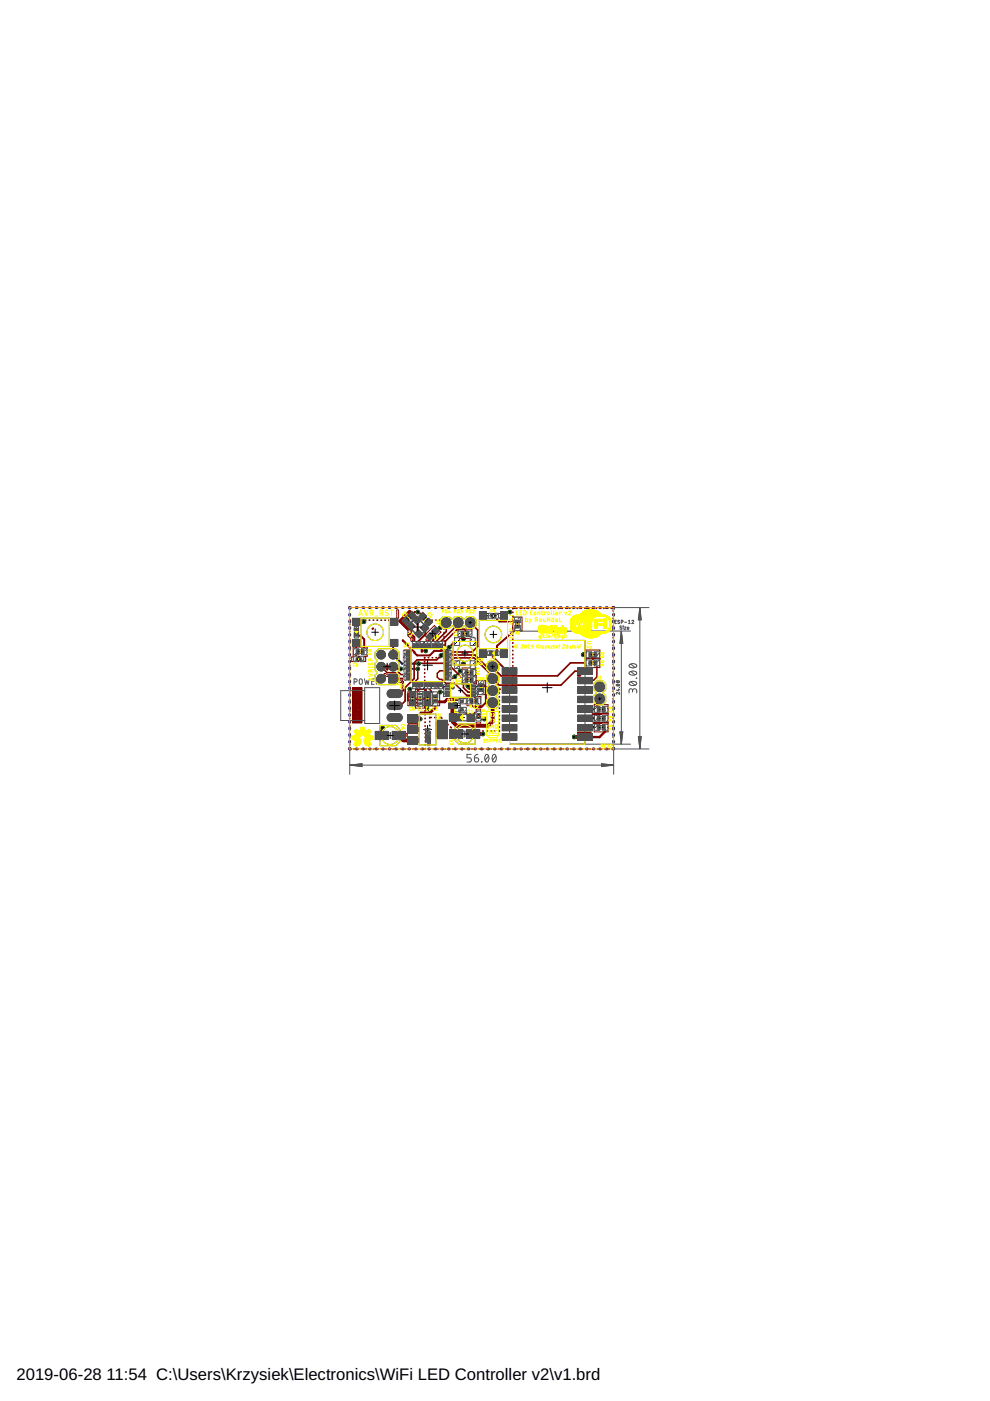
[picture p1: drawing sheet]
<svg xmlns="http://www.w3.org/2000/svg" width="210mm" height="297mm" viewBox="0 0 210 297" stroke-linecap="round" stroke-linejoin="round" font-family="sans-serif">
<defs><g id="words">
<g font-size="3.5">
<text x="3.5" y="292.5">2019-06-28</text>
<text x="22.6" y="292.5">11:54 C:\Users\Krzysiek\Electronics\WiFi LED Controller v2\v1.brd</text>
</g>
</g></defs>
<g fill="#505050" stroke="#505050" stroke-width=".21">
<circle cx="83.4" cy="141.4" r=".91"/>
<circle cx="80.8" cy="141.4" r=".91"/>
<circle cx="80.8" cy="143.9" r=".91"/>
<circle cx="83.4" cy="138.8" r=".91"/>
<circle cx="80.8" cy="138.8" r=".91"/>
<circle cx="104.5" cy="141.4" r="1.02"/>
<circle cx="104.5" cy="143.9" r="1.02"/>
<circle cx="104.5" cy="146.4" r="1.02"/>
<circle cx="104.5" cy="149" r="1.02"/>
<circle cx="127.1" cy="148.2" r="1.02"/>
<circle cx="127.1" cy="145.6" r="1.02"/>
<circle cx="99.7" cy="132" r="1.02"/>
<circle cx="97.2" cy="132" r="1.02"/>
<circle cx="94.6" cy="132" r="1.02"/>
</g>
<g fill="#505050" stroke="#505050" stroke-width=".21">
<path d="M82.4 143h1.9v1.8h-1.9z"/>
<path d="M82.3 151.6l.5-.3h1.8a.84 .84 0 0 1 .7 .8 .84 .84 0 0 1-.7 .9h-1.8a.85 .85 0 0 1-.5-1.4z"/>
<path d="M82.3 149.1l.5-.3h1.8a.84 .84 0 0 1 .7 .8 .84 .84 0 0 1-.7 .8h-1.8a.85 .85 0 0 1-.5-1.3z"/>
<path d="M82.3 146.5l.5-.3h1.8a.84 .84 0 0 1 .7 .9 .84 .84 0 0 1-.7 .8h-1.8a.85 .85 0 0 1-.5-1.4z"/>
</g>
<g fill="none" stroke="#000080" stroke-width=".61">
<path d="M74.1 130.2v.2M74.1 131.7v.1M74.1 133.1v.2M74.1 134.5v.2M74.1 135.9v.2M74.1 137.3v.2M74.1 138.7v.2M74.3 128.8h-.2v.2M75.5 128.8h.2M76.9 128.8h.2M78.3 128.8h.2M79.7 128.8h.2"/>
<path d="M81.1 128.8h.2M82.5 128.8h.2M83.9 128.8h.2M85.3 128.8h.2M86.7 128.8h.2M88.1 128.8h.2M89.5 128.8h.2M90.9 128.8h.2M92.3 128.8h.2M93.7 128.8h.2M95.1 128.8h.1M96.5 128.8h.1"/>
<path d="M97.9 128.8h.1M99.3 128.8h.1M100.6 128.8h.2M102 128.8h.2M103.4 128.8h.2M104.8 128.8h.2M106.2 128.8h.2M107.6 128.8h.2M109 128.8h.2M110.4 128.8h.2M111.8 128.8h.2M113.2 128.8h.2"/>
<path d="M114.6 128.8h.2M116 128.8h.2M117.4 128.8h.2M118.8 128.8h.2M120.2 128.8h.2M121.6 128.8h.2M123 128.8h.1M124.4 128.8h.1M125.8 128.8h.1M127.1 128.8h.2M128.5 128.8h.2M129.9 128.8h.2v.2"/>
<path d="M130.1 130.2v.2M130.1 131.7v.1M130.1 133.1v.2M130.1 134.5v.2M130.1 135.9v.2M130.1 137.3v.2M130.1 138.7v.2M74.1 140.2v.2M74.1 141.6v.2M74.1 143v.2M74.1 144.4v.2M74.1 145.8v.2"/>
<path d="M74.1 147.3v.1M74.1 148.7v.2M74.1 150.1v.2M74.1 151.5v.2M74.1 152.9v.2M74.1 154.3v.2M74.1 155.8v.2M74.1 157.2v.2M74.1 158.6v.2h.2M75.5 158.8h.2M76.9 158.8h.2M78.3 158.8h.2"/>
<path d="M79.7 158.8h.2M81.1 158.8h.2M82.5 158.8h.2M83.9 158.8h.2M85.3 158.8h.2M86.7 158.8h.2M88.1 158.8h.2M89.5 158.8h.2M90.9 158.8h.2M92.3 158.8h.2M93.7 158.8h.2M95.1 158.8h.1"/>
<path d="M96.5 158.8h.1M97.9 158.8h.1M99.3 158.8h.1M100.6 158.8h.2M102 158.8h.2M103.4 158.8h.2M104.8 158.8h.2M106.2 158.8h.2M107.6 158.8h.2M109 158.8h.2M110.4 158.8h.2M111.8 158.8h.2"/>
<path d="M113.2 158.8h.2M114.6 158.8h.2M116 158.8h.2M117.4 158.8h.2M118.8 158.8h.2M120.2 158.8h.2M121.6 158.8h.2M123 158.8h.1M124.4 158.8h.1M125.8 158.8h.1M127.1 158.8h.2M128.5 158.8h.2"/>
<path d="M130.1 140.2v.2M130.1 141.6v.2M130.1 143v.2M130.1 144.4v.2M130.1 145.8v.2M130.1 147.3v.1M130.1 148.7v.2M130.1 150.1v.2M130.1 151.5v.2M130.1 152.9v.2M130.1 154.3v.2M130.1 155.8v.2"/>
<path d="M130.1 157.2v.2M130.1 158.6v.2h-.2"/>
</g>
<path d="M83.4 138.8l1.9 1.9h3.5M84.9 141.8h3.7" fill="none" stroke="#000080" stroke-width=".42"/>
<path d="M95.2 137.2l-1.7 1.8M97.6 142.3l-1.2 1.2" fill="none" stroke="#000080" stroke-width=".36"/>
<circle cx="83.4" cy="141.4" r=".85" fill="#008000" stroke="#008000" stroke-width=".21"/>
<circle cx="83.4" cy="141.4" r=".51" fill="#fff" stroke="#000" stroke-width=".21"/>
<circle cx="80.8" cy="141.4" r=".85" fill="#008000" stroke="#008000" stroke-width=".21"/>
<circle cx="80.8" cy="141.4" r=".51" fill="#fff" stroke="#000" stroke-width=".21"/>
<circle cx="80.8" cy="143.9" r=".85" fill="#008000" stroke="#008000" stroke-width=".21"/>
<circle cx="80.8" cy="143.9" r=".51" fill="#fff" stroke="#000" stroke-width=".21"/>
<path d="M82.5 143h1.7v1.7h-1.7z" fill="#008000" stroke="#008000" stroke-width=".21"/>
<circle cx="83.4" cy="143.9" r=".51" fill="#fff" stroke="#000" stroke-width=".21"/>
<circle cx="83.4" cy="138.8" r=".85" fill="#008000" stroke="#008000" stroke-width=".21"/>
<circle cx="83.4" cy="138.8" r=".51" fill="#fff" stroke="#000" stroke-width=".21"/>
<circle cx="80.8" cy="138.8" r=".85" fill="#008000" stroke="#008000" stroke-width=".21"/>
<circle cx="80.8" cy="138.8" r=".51" fill="#fff" stroke="#000" stroke-width=".21"/>
<path d="M82.9 152.1h1.5" fill="none" stroke="#008000" stroke-width="1.5"/>
<circle cx="83.7" cy="152.1" r=".51" fill="#fff" stroke="#000" stroke-width=".21"/>
<path d="M82.9 149.6h1.5" fill="none" stroke="#008000" stroke-width="1.5"/>
<circle cx="83.7" cy="149.6" r=".51" fill="#fff" stroke="#000" stroke-width=".21"/>
<path d="M82.9 147h1.5" fill="none" stroke="#008000" stroke-width="1.5"/>
<circle cx="83.7" cy="147" r=".51" fill="#fff" stroke="#000" stroke-width=".21"/>
<circle cx="104.5" cy="141.4" r=".93" fill="#008000" stroke="#008000" stroke-width=".21"/>
<circle cx="104.5" cy="141.4" r=".51" fill="#fff" stroke="#000" stroke-width=".21"/>
<circle cx="104.5" cy="143.9" r=".93" fill="#008000" stroke="#008000" stroke-width=".21"/>
<circle cx="104.5" cy="143.9" r=".51" fill="#fff" stroke="#000" stroke-width=".21"/>
<circle cx="104.5" cy="146.4" r=".93" fill="#008000" stroke="#008000" stroke-width=".21"/>
<circle cx="104.5" cy="146.4" r=".51" fill="#fff" stroke="#000" stroke-width=".21"/>
<circle cx="104.5" cy="148.9" r=".93" fill="#008000" stroke="#008000" stroke-width=".21"/>
<circle cx="104.5" cy="148.9" r=".51" fill="#fff" stroke="#000" stroke-width=".21"/>
<circle cx="127.1" cy="148.2" r=".93" fill="#008000" stroke="#008000" stroke-width=".21"/>
<circle cx="127.1" cy="148.2" r=".51" fill="#fff" stroke="#000" stroke-width=".21"/>
<circle cx="127.1" cy="145.6" r=".93" fill="#008000" stroke="#008000" stroke-width=".21"/>
<circle cx="127.1" cy="145.6" r=".51" fill="#fff" stroke="#000" stroke-width=".21"/>
<circle cx="99.7" cy="132" r=".93" fill="#008000" stroke="#008000" stroke-width=".21"/>
<circle cx="99.7" cy="132" r=".51" fill="#fff" stroke="#000" stroke-width=".21"/>
<circle cx="97.2" cy="132" r=".93" fill="#008000" stroke="#008000" stroke-width=".21"/>
<circle cx="97.2" cy="132" r=".51" fill="#fff" stroke="#000" stroke-width=".21"/>
<circle cx="94.6" cy="132" r=".93" fill="#008000" stroke="#008000" stroke-width=".21"/>
<circle cx="94.6" cy="132" r=".51" fill="#fff" stroke="#000" stroke-width=".21"/>
<circle cx="90.7" cy="150.2" r=".38" fill="#008000" stroke="#008000" stroke-width=".21"/>
<circle cx="90.7" cy="150.2" r=".17" fill="#fff" stroke="#000" stroke-width=".21"/>
<circle cx="98.3" cy="135.5" r=".38" fill="#008000" stroke="#008000" stroke-width=".21"/>
<circle cx="98.3" cy="135.5" r=".17" fill="#fff" stroke="#000" stroke-width=".21"/>
<circle cx="108.1" cy="129.8" r=".38" fill="#008000" stroke="#008000" stroke-width=".21"/>
<circle cx="108.1" cy="129.8" r=".17" fill="#fff" stroke="#000" stroke-width=".21"/>
<circle cx="121.8" cy="156.3" r=".38" fill="#008000" stroke="#008000" stroke-width=".21"/>
<circle cx="121.8" cy="156.3" r=".17" fill="#fff" stroke="#000" stroke-width=".21"/>
<circle cx="89.1" cy="152.4" r=".38" fill="#008000" stroke="#008000" stroke-width=".21"/>
<circle cx="89.1" cy="152.4" r=".17" fill="#fff" stroke="#000" stroke-width=".21"/>
<circle cx="81.1" cy="154.3" r=".38" fill="#008000" stroke="#008000" stroke-width=".21"/>
<circle cx="81.1" cy="154.3" r=".17" fill="#fff" stroke="#000" stroke-width=".21"/>
<circle cx="77.2" cy="131.8" r=".38" fill="#008000" stroke="#008000" stroke-width=".21"/>
<circle cx="77.2" cy="131.8" r=".17" fill="#fff" stroke="#000" stroke-width=".21"/>
<circle cx="98.3" cy="140.7" r=".38" fill="#008000" stroke="#008000" stroke-width=".21"/>
<circle cx="98.3" cy="140.7" r=".17" fill="#fff" stroke="#000" stroke-width=".21"/>
<circle cx="102.7" cy="152.4" r=".38" fill="#008000" stroke="#008000" stroke-width=".21"/>
<circle cx="102.7" cy="152.4" r=".17" fill="#fff" stroke="#000" stroke-width=".21"/>
<circle cx="102.4" cy="155.6" r=".38" fill="#008000" stroke="#008000" stroke-width=".21"/>
<circle cx="102.4" cy="155.6" r=".17" fill="#fff" stroke="#000" stroke-width=".21"/>
<circle cx="99.2" cy="145.5" r=".38" fill="#008000" stroke="#008000" stroke-width=".21"/>
<circle cx="99.2" cy="145.5" r=".17" fill="#fff" stroke="#000" stroke-width=".21"/>
<circle cx="123.7" cy="138.8" r=".38" fill="#008000" stroke="#008000" stroke-width=".21"/>
<circle cx="123.7" cy="138.8" r=".17" fill="#fff" stroke="#000" stroke-width=".21"/>
<circle cx="86.9" cy="146.1" r=".38" fill="#008000" stroke="#008000" stroke-width=".21"/>
<circle cx="86.9" cy="146.1" r=".17" fill="#fff" stroke="#000" stroke-width=".21"/>
<circle cx="93.3" cy="146.7" r=".38" fill="#008000" stroke="#008000" stroke-width=".21"/>
<circle cx="93.3" cy="146.7" r=".17" fill="#fff" stroke="#000" stroke-width=".21"/>
<circle cx="88.6" cy="129.8" r=".38" fill="#008000" stroke="#008000" stroke-width=".21"/>
<circle cx="88.6" cy="129.8" r=".17" fill="#fff" stroke="#000" stroke-width=".21"/>
<circle cx="93.3" cy="133.1" r=".38" fill="#008000" stroke="#008000" stroke-width=".21"/>
<circle cx="93.3" cy="133.1" r=".17" fill="#fff" stroke="#000" stroke-width=".21"/>
<circle cx="90.3" cy="138" r=".38" fill="#008000" stroke="#008000" stroke-width=".21"/>
<circle cx="90.3" cy="138" r=".17" fill="#fff" stroke="#000" stroke-width=".21"/>
<circle cx="88.6" cy="141.8" r=".38" fill="#008000" stroke="#008000" stroke-width=".21"/>
<circle cx="88.6" cy="141.8" r=".17" fill="#fff" stroke="#000" stroke-width=".21"/>
<circle cx="84.9" cy="141.8" r=".38" fill="#008000" stroke="#008000" stroke-width=".21"/>
<circle cx="84.9" cy="141.8" r=".17" fill="#fff" stroke="#000" stroke-width=".21"/>
<circle cx="93.5" cy="139" r=".38" fill="#008000" stroke="#008000" stroke-width=".21"/>
<circle cx="93.5" cy="139" r=".17" fill="#fff" stroke="#000" stroke-width=".21"/>
<circle cx="95.2" cy="137.2" r=".38" fill="#008000" stroke="#008000" stroke-width=".21"/>
<circle cx="95.2" cy="137.2" r=".17" fill="#fff" stroke="#000" stroke-width=".21"/>
<circle cx="96.4" cy="143.5" r=".38" fill="#008000" stroke="#008000" stroke-width=".21"/>
<circle cx="96.4" cy="143.5" r=".17" fill="#fff" stroke="#000" stroke-width=".21"/>
<circle cx="97.6" cy="142.3" r=".38" fill="#008000" stroke="#008000" stroke-width=".21"/>
<circle cx="97.6" cy="142.3" r=".17" fill="#fff" stroke="#000" stroke-width=".21"/>
<circle cx="88.8" cy="140.7" r=".38" fill="#008000" stroke="#008000" stroke-width=".21"/>
<circle cx="88.8" cy="140.7" r=".17" fill="#fff" stroke="#000" stroke-width=".21"/>
<g fill="#800000" stroke="#800000" stroke-width=".21">
<path d="M106.5 155.7h3v1.2h-3z"/>
<path d="M106.5 153.7h3v1.2h-3z"/>
<path d="M106.5 151.7h3v1.2h-3z"/>
<path d="M106.5 149.7h3v1.2h-3z"/>
<path d="M106.5 147.7h3v1.2h-3z"/>
<path d="M106.5 145.7h3v1.2h-3z"/>
<path d="M106.5 143.7h3v1.2h-3z"/>
<path d="M106.5 141.7h3v1.2h-3z"/>
<path d="M122.5 155.7h3v1.2h-3z"/>
<path d="M122.5 153.7h3v1.2h-3z"/>
<path d="M122.5 151.7h3v1.2h-3z"/>
<path d="M122.5 149.7h3v1.2h-3z"/>
<path d="M122.5 147.7h3v1.2h-3z"/>
<path d="M122.5 145.7h3v1.2h-3z"/>
<path d="M122.5 143.7h3v1.2h-3z"/>
<path d="M122.5 141.7h3v1.2h-3z"/>
<path d="M93.2 136.1h.5v1.3h-.5z"/>
<path d="M92.4 136.1h.5v1.3h-.5z"/>
<path d="M91.6 136.1h.5v1.3h-.5z"/>
<path d="M90.8 136.1h.5v1.3h-.5z"/>
<path d="M90 136.1h.5v1.3h-.5z"/>
<path d="M89.2 136.1h.5v1.3h-.5z"/>
<path d="M88.4 136.1h.5v1.3h-.5z"/>
<path d="M87.6 136.1h.5v1.3h-.5z"/>
<path d="M85.7 138h1.3v.5h-1.3z"/>
<path d="M85.7 138.7h1.3v.6h-1.3z"/>
<path d="M85.7 139.6h1.3v.5h-1.3z"/>
<path d="M85.7 140.4h1.3v.5h-1.3z"/>
<path d="M85.7 141.2h1.3v.5h-1.3z"/>
<path d="M85.7 141.9h1.3v.6h-1.3z"/>
<path d="M85.7 142.7h1.3v.6h-1.3z"/>
<path d="M85.7 143.6h1.3v.5h-1.3z"/>
<path d="M87.6 144.7h.5v1.2h-.5z"/>
<path d="M88.4 144.7h.5v1.2h-.5z"/>
<path d="M89.2 144.7h.5v1.2h-.5z"/>
<path d="M90 144.7h.5v1.2h-.5z"/>
<path d="M90.8 144.7h.5v1.2h-.5z"/>
<path d="M91.6 144.7h.5v1.2h-.5z"/>
<path d="M92.4 144.7h.5v1.2h-.5z"/>
<path d="M93.2 144.7h.5v1.2h-.5z"/>
<path d="M94.3 143.6h1.3v.5h-1.3z"/>
<path d="M94.3 142.7h1.3v.6h-1.3z"/>
<path d="M94.3 141.9h1.3v.6h-1.3z"/>
<path d="M94.3 141.2h1.3v.5h-1.3z"/>
<path d="M94.3 140.4h1.3v.5h-1.3z"/>
<path d="M94.3 139.6h1.3v.5h-1.3z"/>
<path d="M94.3 138.7h1.3v.6h-1.3z"/>
<path d="M94.3 138h1.3v.5h-1.3z"/>
<path d="M94.1 145.3h1.2v.3h-1.2z"/>
<path d="M94.1 145.9h1.2v.4h-1.2z"/>
<path d="M94.1 146.6h1.2v.3h-1.2z"/>
<path d="M94.1 147.2h1.2v.4h-1.2z"/>
<path d="M100 147.2h1.2v.4h-1.2z"/>
<path d="M100 146.6h1.2v.3h-1.2z"/>
<path d="M100 145.9h1.2v.4h-1.2z"/>
<path d="M100 145.3h1.2v.3h-1.2z"/>
<path d="M86.5 151.6h2v1.5h-2z"/>
<path d="M86.5 153.9h2v1.5h-2z"/>
<path d="M86.5 156.2h2v1.5h-2z"/>
<path d="M92.8 152.8h2v3.8h-2z"/>
<path d="M89.2 133.1l.8-.8 .8 .9-.7 .8z"/>
<path d="M88.3 130.7l.9 .8-.8 .8-.8-.9z"/>
<path d="M87.1 131.9l.8 .9-.7 .7-.9-.8z"/>
<path d="M88 134.3l.8-.7 .8 .8-.8 .8z"/>
<path d="M82.7 131.1h1.6v1.4h-1.6z"/>
<path d="M74.8 131.1h1.5v1.4h-1.5z"/>
<path d="M82.7 135.6h1.6v1.3h-1.6z"/>
<path d="M74.8 135.6h1.5v1.3h-1.5z"/>
<path d="M106.2 137.7h1.3v1.6h-1.3z"/>
<path d="M106.2 129.8h1.3v1.5h-1.3z"/>
<path d="M101.7 137.7h1.3v1.6h-1.3z"/>
<path d="M101.7 129.8h1.3v1.5h-1.3z"/>
<path d="M75 139.3h.8v.9h-.8z"/>
<path d="M76.3 139.3h.8v.9h-.8z"/>
<path d="M103.6 130.1h.7v.9h-.7z"/>
<path d="M104.9 130.1h.7v.9h-.7z"/>
<path d="M90.9 131.1l.7 .8-.7 .8-.8-.8z"/>
<path d="M89.6 129.9l.8 .7-.8 .8-.7-.7z"/>
<path d="M85.3 131.6l.7-.7 .8 .8-.7 .7z"/>
<path d="M86.6 130.4l.7-.7 .8 .7-.8 .8z"/>
<path d="M88.6 148.7h1v1h-1z"/>
<path d="M88.6 146.7h1v1h-1z"/>
<path d="M91.7 148.5h1.1v1.1h-1.1z"/>
<path d="M91.7 146.8h1.1v1.1h-1.1z"/>
<path d="M90.1 148.5h1.1v1.1h-1.1z"/>
<path d="M90.1 146.8h1.1v1.1h-1.1z"/>
<path d="M95.5 154.8h2.6v1.6h-2.6z"/>
<path d="M99.1 154.8h2.6v1.6h-2.6z"/>
<path d="M83.2 155.1h2.6v1.6h-2.6z"/>
<path d="M79.6 155.1h2.6v1.6h-2.6z"/>
<path d="M75 137.6h1v1.1h-1z"/>
<path d="M76.7 137.6h1v1.1h-1z"/>
<path d="M75.2 134.4h.8v.8h-.8z"/>
<path d="M75.2 132.9h.8v.8h-.8z"/>
<path d="M103.5 138.1h.8v.8h-.8z"/>
<path d="M105 138.1h.8v.8h-.8z"/>
<path d="M109.1 132.7h1.1v1h-1.1z"/>
<path d="M109.1 130.9h1.1v1.1h-1.1z"/>
<path d="M127.8 153.6h1v1.1h-1z"/>
<path d="M126.1 153.6h1v1.1h-1z"/>
<path d="M126.1 151.7h1v1.1h-1z"/>
<path d="M127.8 151.7h1v1.1h-1z"/>
<path d="M126.1 149.8h1v1.1h-1z"/>
<path d="M127.8 149.8h1v1.1h-1z"/>
<path d="M124.4 140h1v1.1h-1z"/>
<path d="M126 140h1.1v1.1h-1.1z"/>
<path d="M126 138.3h1.1v1.1h-1.1z"/>
<path d="M124.4 138.3h1v1.1h-1z"/>
<path d="M99.8 135.3h.9v1.5h-.9z"/>
<path d="M96.5 135.3h.9v1.5h-.9z"/>
<path d="M99.8 140.2h.9v1.5h-.9z"/>
<path d="M96.5 140.2h.9v1.5h-.9z"/>
<path d="M97.4 150h1.4v1h-1.4z"/>
<path d="M97.4 148.1h1.4v1.1h-1.4z"/>
<path d="M95.2 149.1h1.4v1h-1.4z"/>
<path d="M95.4 151.4h1.4v1.4h-1.4z"/>
<path d="M99.1 151.4h1.4v1.4h-1.4z"/>
<path d="M101 152.1h.9v.7h-.9z"/>
<path d="M101 150.8h.9v.7h-.9z"/>
<path d="M98.1 143.6h1v1.1h-1z"/>
<path d="M99.8 143.6h1v1.1h-1z"/>
<path d="M100.8 148.1h1v1.1h-1z"/>
<path d="M99.1 148.1h1v1.1h-1z"/>
<path d="M98.9 133.9h1.1v1h-1.1z"/>
<path d="M97.2 133.9h1.1v1h-1.1z"/>
<path d="M99.8 142.1h1v1.1h-1z"/>
<path d="M98.1 142.1h1v1.1h-1z"/>
<path d="M87 148.5h1v1.1h-1z"/>
<path d="M87 146.8h1v1.1h-1z"/>
<path d="M91.2 134.2l.7 .7-.8 .8-.7-.7z"/>
<path d="M91.6 133.8l.8-.8 .7 .7-.8 .8z"/>
<path d="M101.5 144.4h1v1.1h-1z"/>
<path d="M101.5 146.1h1v1.1h-1z"/>
</g>
<path d="M75.6 131.8h1.6M81.1 154.3l-.2 .3v1.3M83.7 152.1h.9M84.5 155.9l1 1.1h2M87.5 152.4h1.6M89 149.1l.1 .1M95.9 149.6v2.4M100.4 155.6h2M104.5 148.9v4l-1 1h-6.7l-.7-.8v-1M121.8 156.3h2.2" fill="none" stroke="#800000" stroke-width=".83"/>
<path d="M92.2 149v1.1l-1.1 1.1h-1.9M95.9 152l.2 .1M98.1 150.5h.2l1.5 1.6 1-.9h.6M99.6 148.6l-1.5 .1-.3-.4h-3l-.5 .5h-2" fill="none" stroke="#800000" stroke-width=".61"/>
<g fill="none" stroke="#800000" stroke-width=".42">
<path d="M75.5 136.4v3.2M75.6 134.8h.9l.7 .8v2.6M83.4 136.5v2.3M85.4 135.8l3 3.2h2.7l1-1h1.5l.3-.2M86.1 131.7l1.1 1.1M87.2 132.8v1.6l.6 .7v1.6M88.5 131.5v2.6l.3 .3M89.5 130.6l-.9 .9h-.2M89.6 130.7l-.8-.9h-.9l-.6 .6 1.1 1.1M90.3 136.7v1.3M90.3 138h.1M90.9 131.9v.4l-.9 .9 .2 .1v1.2l-1.6 1.5v.7"/>
<path d="M91.2 135l-.2 .1v1.6M93.3 133.1h-.3l-.8 .8 .1 1.4-.5 .4v1M96.9 136h-.5l-1.2 1.2M99.4 134.4l.8 .8v.8M102.4 138.5h1.5M103.9 138.6l3.6 3.7M108.1 129.8h-.4l-.8 .8M109.7 133.2l-4.3 3.7v1.6M86.4 143.8l-3 .1M86.9 146.1v.6l.6 .6M87.5 149l1.5 .1M100.3 144.1l.3 .3"/>
<path d="M101.8 144.9h.5l.7 .8v3.2l-.9 1h-1.6l-.9-.8v-.5M101.8 146.6h.2M124 150.3l2.6 .1"/>
</g>
<g fill="none" stroke="#800000" stroke-width=".36">
<path d="M74.1 132.3v.1M74.1 133.1v.1M74.1 133.9v.1M74.1 134.7v.1M74.1 135.5v.1M74.1 136.3v.1M74.1 137.1v.1M74.1 137.9v.1M74.1 138.7v.1M74.1 139.5v.1M74.3 131.5l-.2 .1M75 131.5h.1"/>
<path d="M75.5 139.6l-.1 .2M75.6 136.3l-.1 .1M75.8 131.5h.1M76.6 131.5h.2M77.4 131.5h.2M78.3 131.5h.1M79.1 131.5h.1M79.9 131.5h.2M80.8 131.5h.1M81.6 131.5h.1M82.4 131.5h.1M83.2 131.5h.2"/>
<path d="M84.1 131.5h.1M84.9 131.5h.1M85.7 131.5h.2M86.6 131.5h.1M87.4 131.5h.1M88.2 131.5h.1M89 131.5h.2M89.9 131.5h.1M90.1 139.4l-.1 .1M90.7 131.5h.1M90.8 139.4h.1M91.5 131.5h.2"/>
<path d="M91.6 139.4h.1M92.4 131.5h.1M92.4 139.4h.1M93.2 131.5h.1M93.2 139.4h.1M93.5 139l-.9 .9h-4.2l-.6 .6v3.4l-1.9 1.9v2.8l-1 1h-1.2M94 131.5l.1 .1M94.1 132.4v.1M94.1 133.2v.2M94.1 134.1v.1M94.1 135v.1M94.1 135.8v.2"/>
<path d="M94.1 136.7v.1M94.1 137.5v.2M94.1 138.4v.2M94.1 139.3l-.1 .1M94.6 132v1.9l-2 1.9v.9M94.9 139h.8l.2-.1h4.8l2.5 2.5h1.3M94.9 139.8h1.1l.3-.3h4.2l4 3.9M97.2 132v.3l-3.7 3.7v.7M99.4 134.4l-1-1h-1.4l-2.6 2.6v1.2l-1.1 .8M99.7 132l1.6 1.6v3.5l-1.2 1.1h-5.2M108.7 129.8v.1M108.7 130.6v.1"/>
<path d="M108.7 131.4v.1M108.7 132.2v.1M108.7 133v.1M108.7 133.8v.1M108.7 134.6v.1M108.7 135.5v.1M108.7 136.3v.1M108.7 137.1v.1M108.7 137.9v.1M108.7 138.7v.1M108.7 139.5v.1M108.8 129l-.1 .1"/>
<path d="M109.5 129h.1M110.3 129h.1M111.1 129h.1M112 129h.1M112.8 129h.1M113.6 129h.1M114.3 129h.1M115.1 129h.2M116 129h.1M116.8 129h.1M117.6 129h.1M118.4 129h.1"/>
<path d="M119.2 129h.1M120 129h.1M120.8 129h.1M121.6 129h.1M122.4 129h.1M123.2 129h.1M124 129h.1M124.8 129h.1M125.6 129h.1M126.4 129h.1M127.2 129h.1M128 129h.1"/>
<path d="M128.8 129h.1M130 128.8l-.4 .2M130 129.5v.1M130 130.3v.1M130 131.1v.1M130 131.9v.1M130 132.7v.1M130 133.5v.1M130 134.3v.1M130 135.1v.2M130 136v.1M130 136.8v.1"/>
<path d="M130 137.6v.1M130 138.4v.1M130 139.2v.1M74.1 140.3v.1M74.1 141.1v.1M74.1 141.9v.1M74.1 142.7v.1M74.1 143.5v.1M74.1 144.3v.1M74.1 145.1v.1M74.1 145.9v.1M74.1 146.7v.1"/>
<path d="M74.1 147.5v.1M74.1 148.3v.1M74.1 149.1v.1M74.1 149.9v.1M74.1 150.7v.1M74.1 151.5v.1M74.1 152.3v.1M74.1 153.1v.1M74.1 153.9v.1M74.1 154.7v.1M74.1 155.5v.1M74.1 156.3v.1"/>
<path d="M74.1 157.1v.1M74.1 157.9v.1M74.1 158.7l.2 .1M75 158.8h.1M75.8 158.8h.1M76.7 158.8h.1M77.5 158.8h.1M78.3 158.8h.2M79.2 158.8h.1M80 158.8h.1M80.8 158.8h.2M81.7 158.8h.1"/>
<path d="M82.5 158.8h.1M83.4 158.8h.1M83.4 141.4h.3l.4 .4h.8M84.2 158.8h.1M85 158.8h.2M85.9 158.8h.1M86.7 158.8h.1M87.5 158.8h.2M88.4 158.8h.1M89.2 158.8h.1M90 140.3h.1M90 141.1h.1"/>
<path d="M90 141.9h.1M90 142.6v.1M90 143.4v.2M90.1 144.3v.1M90.1 145.1v.1M90.1 145.9h.1M90.1 146.7h.1M90.1 147.5v.1M90.1 148.3v.1M90.1 149.1v.1M90.1 149.9v.1M90.1 150.7v.1"/>
<path d="M90.1 151.5v.1M90.1 152.3v.1M90.1 153.1v.1M90.1 153.9v.1M90.1 154.7v.1M90.1 155.5v.1M90.1 156.3v.1M90.2 157.1v.1M90.2 157.9v.1M90.2 158.7l-.2 .1M91.1 158.7l.1 .1M91.1 153v.1"/>
<path d="M91.1 153.8v.1M91.1 154.6v.1M91.1 155.4v.1M91.1 156.2v.1M91.1 157v.2M91.1 157.9v.1M91.4 152.1l-.3 .1M91.9 158.8h.1M92.2 152.1h.3M92.7 158.8h.1M93.2 152.1h.3l.2 .2M93.6 158.8h.1"/>
<path d="M94.2 152.8l.1 .2M94.4 158.8h.1M94.7 145.4v2M94.7 146.7h-1.9l-.6 .6M94.8 153.5l.2 .1M94.9 141.4h.8l2.6 2.6v1.8l.9 .9h1.4M94.9 140.6l-6.1 .1M95.2 158.8h.1M95.5 154.1l.2 .2M96 158.8h.1M96.2 154.8l.3 .2M96.4 143.5l-.3 .3h-1.2"/>
<path d="M96.8 158.8h.1M97.2 155h.1M97.6 142.3h.7l.3 .3M97.6 158.8h.1M98.1 155h.1M98.3 140.7l-.3 .2h-1.1M98.3 144.1h.3M98.4 158.8h.1M98.9 155h.2M99.2 158.8h.1M99.2 145.5v.3l.3 .3h1.8l.5 .5M99.8 155h.1"/>
<path d="M100 158.8h.1M100.2 140.9l.1 1.7M100.6 144.4v1h.7l.5-.5M100.6 155h.2M100.8 158.8h.1M101.5 152.4l-.1 .1M101.5 155h.1M101.6 158.8h.1M102.3 155h.2M102.4 158.8h.1M103.2 155h.1M103.3 158.8h.1"/>
<path d="M104 155h.2M104.1 158.8h.1M104.9 158.8h.1M104.9 155h.1M105.7 158.8h.1M105.9 154.9l-.2 .1M105.9 146.9v.1M105.9 147.7v.1M105.9 148.5v.1M105.9 149.3v.1M105.9 150.1v.1M105.9 150.9v.1"/>
<path d="M105.9 151.7v.1M105.9 152.5v.1M105.9 153.3v.1M105.9 154.1v.1M106.1 146.1l-.2 .1M106.5 158.8h.1M106.8 146.1h.2M107.3 158.8h.1M107.7 146.1h.1M108.1 158.8h.1M108.7 146l-.1 .1M108.7 140.3v.1"/>
<path d="M108.7 141.1v.1M108.7 141.9v.1M108.7 142.8v.1M108.7 143.6v.1M108.7 144.4v.1M108.7 145.2v.1M108.9 158.8h.1M109.7 158.8h.1M110.5 158.8h.1M111.3 158.8h.1M112.1 158.8h.1M112.9 158.8h.1"/>
<path d="M113.7 158.8h.1M114.6 158.8h.1M115.4 158.8h.1M116.2 158.8h.1M117 158.8h.1M117.8 158.8h.1M118.6 158.8h.1M119.4 158.8h.1M120.2 158.8h.1M121 158.8h.1M121.8 158.8h.1M122.6 158.8h.1"/>
<path d="M123.4 158.8h.1M124 142.3h-2.1l-3 3h-13.1l-1.3-1.4M124.2 158.8h.1M124.9 140.5h-4l-2.7 2.8h-12l-1.7-1.8M125.1 158.8h.1M125.9 158.8h.1M126.7 158.8h.1M127.5 158.8h.1M128.3 158.8h.1M129.1 158.8h.1M130 158.7l-.1 .1M130 140v.1"/>
<path d="M130 140.8v.1M130 141.6v.2M130 142.5v.1M130 143.3v.1M130 144.1v.1M130 144.9v.1M130 145.7v.1M130 146.5v.1M130 147.3v.1M130 148.1v.1M130 148.9v.2M130 149.8v.1"/>
<path d="M130 150.6v.1M130 151.4v.1M130 152.2v.1M130 153v.1M130 153.8v.1M130 154.6v.1M130 155.4v.2M130 156.3v.1M130 157.1v.1M130 157.9v.1"/>
</g>
<g fill="none" stroke="#800000" stroke-width=".51">
<path d="M79.1 133.3h-.1M89.5 136.7v1.5M102.4 138.5h.1M103.9 138.5v.1M123.7 138.8h1.2M88.6 145.3v1.6l.5 .3M90.3 145.5v1.4M90.7 149v1.2M101.5 152.4h1.2M107.5 142.3h.5M124 152.3h2.6M126.6 154.2l-2.6 .1"/>
<path d="M127.1 148.2l-.5 .5v1.7M128.3 155.1l-1.2 1.2h-3.1"/>
</g>
<g fill="none" stroke="#800000" stroke-width=".21">
<path d="M74.8 150.5h.7M74.8 150.3h.7M74.8 148.1h.7M74.8 147.8h.7M74.8 145.8h1.9v7.4h-1.9zM74.8 149.3h1.9M74.8 149h.7M74.8 148.2h1.9M74.8 147h1.2l-.5 .3M74.8 147.4h1.9M74.8 146.6h1.9M74.8 146.4h.7"/>
<path d="M74.8 146.5h.7M74.8 149.9h1.9M74.8 149.6h.7M74.8 149.8h.7M74.8 150.6h.7M74.8 150.6h1.9M74.8 152.4h1.9M74.8 152.6h1.9M74.8 153.1h1.9M74.8 153.2h1.9M74.8 153h.7M74.8 152.9h.7"/>
<path d="M74.8 152.8h.7M74.8 152.7h.7M74.8 152.5h1.9M74.8 152.4h.7M74.8 152.3h.7M74.8 152.2h.7M74.8 152h1.9M74.8 151.9h1.9M74.8 151.8h1.9M74.8 151.7l1.3 .1M74.8 151.7h1.1M74.8 151.6l.9 .1"/>
<path d="M74.8 151.5h.7M74.8 151.2h1.9M74.8 151.1h1.9M74.8 151h1.9M74.8 150.9h1.9M74.8 150.8h1.9M74.8 150.7h1.9M74.8 150.4h.7M74.8 150.2h.7M74.8 150.1h1.9M74.8 150h1.9M74.8 149.7h.7"/>
<path d="M74.8 149.4h1.9M74.8 149.2l.7 .1M74.8 149.2h.7M74.8 149.1h.7M74.8 148.9h.7M74.8 148.8h1.9M74.8 148.7h1.9M74.8 148.6h1.9M74.8 148.5h1.9M74.8 148.4h1.9M74.8 148.3h1.9M74.8 148l.7 .1"/>
<path d="M74.8 148h.7M74.8 147.9h.7M74.8 147.7h1.9M74.8 147.6h1.9M74.8 147.5h1.9M74.8 147.3h.7M74.8 147h.7M74.8 146.9h1.9M74.8 146.8h1.9M74.8 146.7h1.9M74.8 146.6h.7M74.8 146.3h.7"/>
<path d="M74.8 146.1h1.9M74.8 146h1.9M74.8 145.9h1.9M75.5 146.3v.3M75.5 147h.1M75.5 147.3v.1M75.5 148.9v.4M75.5 149.5v.4M75.5 150.2v.3M75.5 152.2v.2M75.5 152.8v.3M75.5 148h.1"/>
<path d="M75.5 148v.1M75.5 147.4h.1M75.5 146.6h.1M75.5 150.5h-.7M75.5 150.5v.1M75.5 151.5l.1 .1h-.8M75.5 152.4h.1M75.5 147.3h.1M75.5 152.7l-.7 .1M75.5 150.2h-.7M75.5 149.5h-.7M75.5 148.9h-.7"/>
<path d="M75.5 148.9h.1M75.5 147.7v.3M75.5 151.5v.1M75.5 146.9v.1M75.5 146.2l-.7 .1M75.5 149.5h.1M75.5 150.1v.1M75.5 152.1h-.7M75.5 148.1l.2 .1M75.5 146.2h.1M75.5 146.2v.1M75.5 150.6h.2"/>
<path d="M75.5 151.6l.8 .2M75.5 151.5h.1M75.5 151.5h-.7M75.5 152.1h.1M75.5 152.1v.1M75.5 152.7h.1M75.5 152.7v.1M75.6 147.3h-.8M75.6 146.2h-.8M75.6 153h.6M75.6 149.3h1.1M75.6 150.4v.1"/>
<path d="M75.6 146.3v.2l.3-.1M75.6 152.2v.2M75.6 152.8v.2M75.6 148h.1M75.6 149.3h.1M75.6 149.9h.1M75.6 149.8l.6 .1M75.6 152.4h.1M75.6 153v.1M75.6 152.9h.6M75.6 152.8h.6M75.6 152.6l-.8 .1"/>
<path d="M75.6 152.4h.6M75.6 152.3h.6M75.6 152.2h.6M75.6 150.4h.6M75.6 150.3h.6M75.6 149.8h.3M75.6 149.7h.3M75.6 149.2h1.1M75.6 149.1h1.1M75.6 149h1.1M75.6 148h.6M75.6 147.9h.6"/>
<path d="M75.6 146.3h.6M75.6 146.3h.1M75.6 152.2h.1M75.6 152.8h.1M75.6 147.2l-.8 .1M75.6 150.5h.5M75.6 148h.5M75.6 146.1l-.1 .1M75.6 152l-.1 .1M75.6 152.1h.5M75.6 152.6l-.1 .1M75.6 151.4h-.8"/>
<path d="M75.7 152.1l-.1 .1M75.7 152.7l-.1 .1M75.7 152.1h.1M75.8 151.5l.5 .3M75.8 151.5h.9M75.8 147.2h-1M75.8 147.1l-1 .1M75.8 151.4h-1M75.9 149.8v-.2h-.3v.3M75.9 149.8v.1M75.9 147.3h.8M75.9 151.6h.8"/>
<path d="M75.9 146.4l-.3 .1M75.9 146.4l.1 .1M75.9 147.2h.8M75.9 147.1h-1.1M76 151.3h-1.2M76 146.6h.2M76 149.8v-.2h.2v.3M76 146.5l-.1 .1M76 146.5h.2M76 149.8l-.1 .1M76 151.4h.7M76 149.8h.2"/>
<path d="M76 149.7h.2M76 146.4h.2M76.1 147.2h.6M76.1 152.1h.1M76.1 151.6h.6M76.1 152.1l.1 .1M76.1 152.7l.1 .1M76.1 151.4h.6M76.1 146.1l.1 .1M76.1 152l.1 .1M76.1 152.6l.1 .1M76.1 147.1h.6"/>
<path d="M76.2 150.4l-.1 .1M76.2 148h.1M76.2 148h-.1M76.2 151.3h-1.4M76.2 146.3v.3M76.2 148v-.2h-.6v.2M76.2 150.4v-.1h-.6v.1M76.2 152.2v.2M76.2 152.8v.3M76.2 150.4h.1M76.2 146.4h-.6M76.2 152.4h.1"/>
<path d="M76.2 152.6h.5M76.2 150.6h.5M76.2 148.2h.5M76.2 151.7h.5M76.2 148.1l-.1 .1M76.2 148.1v.1M76.2 146.9l.1 .1M76.2 150.6h-.1M76.2 150.6h.1M76.2 146.2h.5M76.2 150.5h.5M76.2 148.1h.5"/>
<path d="M76.2 146.2l.1 .1M76.2 152.1h.1M76.2 152.1l.1 .1M76.2 152.7h.5M76.2 152.7l.1 .1M76.2 152.1h.5M76.3 148.9v.1M76.3 147.7v.3M76.3 149.5v.4M76.3 150.1v.4M76.3 147.3h.1M76.3 147h.1"/>
<path d="M76.3 152.1h.4M76.3 153h.4M76.3 150.5h.4M76.3 148.1h.4M76.3 146.9h.1M76.3 151.3l-.5 .2M76.3 151.3l-.8 .2M76.3 152.7h.4M76.3 151.3h.4M76.3 150.2h.4M76.3 149.5h.4M76.3 149h.4"/>
<path d="M76.3 148.9h.4M76.3 146.6h.4M76.3 146.3h.4M76.3 150.3h.4M76.3 147.8h.4M76.3 146.3v.3M76.3 147.3v.1M76.3 152.2v.2M76.3 152.8v.3M76.3 148l-.1 .1M76.3 146.4h.4M76.3 146.5h.4"/>
<path d="M76.3 149.6h.4M76.3 149.8h.4M76.3 150.5l-.1 .1M76.3 152.2h.1M76.3 152.4h.1M76.3 152.8h.4M76.3 152.9h.4M76.3 152.4h.4M76.3 152.3h.4M76.3 152.2h.4M76.3 151.7h.4M76.3 150.4h.4"/>
<path d="M76.3 149.7h.4M76.3 148h.4M76.3 147.9h.4M76.3 147.3h.4M76.3 147h.4M76.7 149h-1.1v.3M76.7 148.8l-1.9 .1M76.7 147.7h-1.9M76.7 146.9h-1.9M76.7 147h-.5l-.4 .3h.9M76.7 146.1l-1.9 .1M76.7 149.5h-1.9"/>
<path d="M76.7 150.1h-1.9M76.7 152h-1.9M76.7 151.2h-1.9"/>
</g>
<g fill="none" stroke="#800000" stroke-width=".32">
<path d="M83.5 136.3l-.1 .2M97.7 134.4v.5l.6 .6M102.4 130.6h1.6M105.3 130.6v.6l.6 .6h3.4l.4-.4M126.6 138.8v4.7l-.7 .7-1.9 .1M80.8 141.4l1.3 1.2h2.5l.4 .4h1.4M88.6 141.8v2.1l-.8 .8v.6M90.3 145.5h.1M90.3 145.3v.2M90.3 146.9l.4 .4M91 145.3v.8l1.2 1.2M94.9 142.2h-1.6l-.6 .6v.8l.5 .4h.5l.8 .8h1.9l2.5 2.6h1.7v.4l.7 .8"/>
<path d="M104.5 141.4v.1M104.5 143.4v.5M121.8 156.3h.1M124 142.3h.1M126.6 152.3h.1M128.3 154.2v.9"/>
</g>
<circle cx="83.4" cy="141.4" r=".85" fill="#008000" stroke="#008000" stroke-width=".21"/>
<circle cx="83.4" cy="141.4" r=".51" fill="#fff" stroke="#000" stroke-width=".21"/>
<circle cx="80.8" cy="141.4" r=".85" fill="#008000" stroke="#008000" stroke-width=".21"/>
<circle cx="80.8" cy="141.4" r=".51" fill="#fff" stroke="#000" stroke-width=".21"/>
<circle cx="80.8" cy="143.9" r=".85" fill="#008000" stroke="#008000" stroke-width=".21"/>
<circle cx="80.8" cy="143.9" r=".51" fill="#fff" stroke="#000" stroke-width=".21"/>
<path d="M82.5 143h1.7v1.7h-1.7z" fill="#008000" stroke="#008000" stroke-width=".21"/>
<circle cx="83.4" cy="143.9" r=".51" fill="#fff" stroke="#000" stroke-width=".21"/>
<circle cx="83.4" cy="138.8" r=".85" fill="#008000" stroke="#008000" stroke-width=".21"/>
<circle cx="83.4" cy="138.8" r=".51" fill="#fff" stroke="#000" stroke-width=".21"/>
<circle cx="80.8" cy="138.8" r=".85" fill="#008000" stroke="#008000" stroke-width=".21"/>
<circle cx="80.8" cy="138.8" r=".51" fill="#fff" stroke="#000" stroke-width=".21"/>
<path d="M82.9 152.1h1.5" fill="none" stroke="#008000" stroke-width="1.5"/>
<circle cx="83.7" cy="152.1" r=".51" fill="#fff" stroke="#000" stroke-width=".21"/>
<path d="M82.9 149.6h1.5" fill="none" stroke="#008000" stroke-width="1.5"/>
<circle cx="83.7" cy="149.6" r=".51" fill="#fff" stroke="#000" stroke-width=".21"/>
<path d="M82.9 147h1.5" fill="none" stroke="#008000" stroke-width="1.5"/>
<circle cx="83.7" cy="147" r=".51" fill="#fff" stroke="#000" stroke-width=".21"/>
<circle cx="104.5" cy="141.4" r=".93" fill="#008000" stroke="#008000" stroke-width=".21"/>
<circle cx="104.5" cy="141.4" r=".51" fill="#fff" stroke="#000" stroke-width=".21"/>
<circle cx="104.5" cy="143.9" r=".93" fill="#008000" stroke="#008000" stroke-width=".21"/>
<circle cx="104.5" cy="143.9" r=".51" fill="#fff" stroke="#000" stroke-width=".21"/>
<circle cx="104.5" cy="146.4" r=".93" fill="#008000" stroke="#008000" stroke-width=".21"/>
<circle cx="104.5" cy="146.4" r=".51" fill="#fff" stroke="#000" stroke-width=".21"/>
<circle cx="104.5" cy="148.9" r=".93" fill="#008000" stroke="#008000" stroke-width=".21"/>
<circle cx="104.5" cy="148.9" r=".51" fill="#fff" stroke="#000" stroke-width=".21"/>
<circle cx="127.1" cy="148.2" r=".93" fill="#008000" stroke="#008000" stroke-width=".21"/>
<circle cx="127.1" cy="148.2" r=".51" fill="#fff" stroke="#000" stroke-width=".21"/>
<circle cx="127.1" cy="145.6" r=".93" fill="#008000" stroke="#008000" stroke-width=".21"/>
<circle cx="127.1" cy="145.6" r=".51" fill="#fff" stroke="#000" stroke-width=".21"/>
<circle cx="99.7" cy="132" r=".93" fill="#008000" stroke="#008000" stroke-width=".21"/>
<circle cx="99.7" cy="132" r=".51" fill="#fff" stroke="#000" stroke-width=".21"/>
<circle cx="97.2" cy="132" r=".93" fill="#008000" stroke="#008000" stroke-width=".21"/>
<circle cx="97.2" cy="132" r=".51" fill="#fff" stroke="#000" stroke-width=".21"/>
<circle cx="94.6" cy="132" r=".93" fill="#008000" stroke="#008000" stroke-width=".21"/>
<circle cx="94.6" cy="132" r=".51" fill="#fff" stroke="#000" stroke-width=".21"/>
<circle cx="90.7" cy="150.2" r=".38" fill="#008000" stroke="#008000" stroke-width=".21"/>
<circle cx="90.7" cy="150.2" r=".17" fill="#fff" stroke="#000" stroke-width=".21"/>
<circle cx="98.3" cy="135.5" r=".38" fill="#008000" stroke="#008000" stroke-width=".21"/>
<circle cx="98.3" cy="135.5" r=".17" fill="#fff" stroke="#000" stroke-width=".21"/>
<circle cx="108.1" cy="129.8" r=".38" fill="#008000" stroke="#008000" stroke-width=".21"/>
<circle cx="108.1" cy="129.8" r=".17" fill="#fff" stroke="#000" stroke-width=".21"/>
<circle cx="121.8" cy="156.3" r=".38" fill="#008000" stroke="#008000" stroke-width=".21"/>
<circle cx="121.8" cy="156.3" r=".17" fill="#fff" stroke="#000" stroke-width=".21"/>
<circle cx="89.1" cy="152.4" r=".38" fill="#008000" stroke="#008000" stroke-width=".21"/>
<circle cx="89.1" cy="152.4" r=".17" fill="#fff" stroke="#000" stroke-width=".21"/>
<circle cx="81.1" cy="154.3" r=".38" fill="#008000" stroke="#008000" stroke-width=".21"/>
<circle cx="81.1" cy="154.3" r=".17" fill="#fff" stroke="#000" stroke-width=".21"/>
<circle cx="77.2" cy="131.8" r=".38" fill="#008000" stroke="#008000" stroke-width=".21"/>
<circle cx="77.2" cy="131.8" r=".17" fill="#fff" stroke="#000" stroke-width=".21"/>
<circle cx="98.3" cy="140.7" r=".38" fill="#008000" stroke="#008000" stroke-width=".21"/>
<circle cx="98.3" cy="140.7" r=".17" fill="#fff" stroke="#000" stroke-width=".21"/>
<circle cx="102.7" cy="152.4" r=".38" fill="#008000" stroke="#008000" stroke-width=".21"/>
<circle cx="102.7" cy="152.4" r=".17" fill="#fff" stroke="#000" stroke-width=".21"/>
<circle cx="102.4" cy="155.6" r=".38" fill="#008000" stroke="#008000" stroke-width=".21"/>
<circle cx="102.4" cy="155.6" r=".17" fill="#fff" stroke="#000" stroke-width=".21"/>
<circle cx="99.2" cy="145.5" r=".38" fill="#008000" stroke="#008000" stroke-width=".21"/>
<circle cx="99.2" cy="145.5" r=".17" fill="#fff" stroke="#000" stroke-width=".21"/>
<circle cx="123.7" cy="138.8" r=".38" fill="#008000" stroke="#008000" stroke-width=".21"/>
<circle cx="123.7" cy="138.8" r=".17" fill="#fff" stroke="#000" stroke-width=".21"/>
<circle cx="86.9" cy="146.1" r=".38" fill="#008000" stroke="#008000" stroke-width=".21"/>
<circle cx="86.9" cy="146.1" r=".17" fill="#fff" stroke="#000" stroke-width=".21"/>
<circle cx="93.3" cy="146.7" r=".38" fill="#008000" stroke="#008000" stroke-width=".21"/>
<circle cx="93.3" cy="146.7" r=".17" fill="#fff" stroke="#000" stroke-width=".21"/>
<circle cx="88.6" cy="129.8" r=".38" fill="#008000" stroke="#008000" stroke-width=".21"/>
<circle cx="88.6" cy="129.8" r=".17" fill="#fff" stroke="#000" stroke-width=".21"/>
<circle cx="93.3" cy="133.1" r=".38" fill="#008000" stroke="#008000" stroke-width=".21"/>
<circle cx="93.3" cy="133.1" r=".17" fill="#fff" stroke="#000" stroke-width=".21"/>
<circle cx="90.3" cy="138" r=".38" fill="#008000" stroke="#008000" stroke-width=".21"/>
<circle cx="90.3" cy="138" r=".17" fill="#fff" stroke="#000" stroke-width=".21"/>
<circle cx="88.6" cy="141.8" r=".38" fill="#008000" stroke="#008000" stroke-width=".21"/>
<circle cx="88.6" cy="141.8" r=".17" fill="#fff" stroke="#000" stroke-width=".21"/>
<circle cx="84.9" cy="141.8" r=".38" fill="#008000" stroke="#008000" stroke-width=".21"/>
<circle cx="84.9" cy="141.8" r=".17" fill="#fff" stroke="#000" stroke-width=".21"/>
<circle cx="93.5" cy="139" r=".38" fill="#008000" stroke="#008000" stroke-width=".21"/>
<circle cx="93.5" cy="139" r=".17" fill="#fff" stroke="#000" stroke-width=".21"/>
<circle cx="95.2" cy="137.2" r=".38" fill="#008000" stroke="#008000" stroke-width=".21"/>
<circle cx="95.2" cy="137.2" r=".17" fill="#fff" stroke="#000" stroke-width=".21"/>
<circle cx="96.4" cy="143.5" r=".38" fill="#008000" stroke="#008000" stroke-width=".21"/>
<circle cx="96.4" cy="143.5" r=".17" fill="#fff" stroke="#000" stroke-width=".21"/>
<circle cx="97.6" cy="142.3" r=".38" fill="#008000" stroke="#008000" stroke-width=".21"/>
<circle cx="97.6" cy="142.3" r=".17" fill="#fff" stroke="#000" stroke-width=".21"/>
<circle cx="88.8" cy="140.7" r=".38" fill="#008000" stroke="#008000" stroke-width=".21"/>
<circle cx="88.8" cy="140.7" r=".17" fill="#fff" stroke="#000" stroke-width=".21"/>
<g fill="#800000" stroke="#800000" stroke-width=".21">
<path d="M125.8 153.1h1.7l.1 .2-.1 .1h-1.6z"/>
<path d="M125.6 151.2h1.9l.1 .2-.1 .1h-1.8z"/>
<path d="M124.2 139.5l1.8-.1 .2 .2-.2 .1h-1.7z"/>
<path d="M88.1 148.1l1.8-.1 .1 .2-.1 .1h-1.7z"/>
<path d="M86.4 147.1l.3 .1v1.3l-.1 .1-.2-.1z"/>
<path d="M85.3 144.3h.3v2.2l-.2 .1-.1-.1z"/>
<path d="M86.6 153.5l1.9-.1 .1 .2-.1 .1h-1.8z"/>
<path d="M75.9 146.5h.1l-.1 .1z"/>
<path d="M75.5 146.6h.5z"/>
<path d="M75.5 146.3l.1 .3z"/>
<path d="M75.7 146.1l.4 .1-.4 .1z"/>
<path d="M76.2 146.3l.1 .3z"/>
<path d="M75.5 146.9l.8 .1h-.8z"/>
<path d="M75.5 147.3l.8-.4-.8 .5z"/>
<path d="M75.5 147.3l.8 .1z"/>
<path d="M75.5 147.7l.8 .1z"/>
<path d="M76.2 147.7h.1v.3z"/>
<path d="M75.7 148.1l.4 .1z"/>
<path d="M75.5 147.7h.1v.3z"/>
<path d="M75.5 148.9h.8z"/>
<path d="M75.5 148.9h.1v.4z"/>
<path d="M75.5 149.5h.1v.4z"/>
<path d="M75.5 149.5l.8 .1z"/>
<path d="M76.2 149.5h.1v.4z"/>
<path d="M75.9 149.5h.1l-.1 .4z"/>
<path d="M75.5 150.2h.8z"/>
<path d="M76.2 150.2h.1v.3z"/>
<path d="M75.7 150.6h.4z"/>
<path d="M75.5 150.2h.1v.3z"/>
<path d="M75.5 151.5l.8-.2-.8 .3z"/>
<path d="M75.5 151.5l.8 .3z"/>
<path d="M75.5 152.2h.1v.2z"/>
<path d="M75.6 152l.5 .1z"/>
<path d="M76.2 152.2h.1v.2z"/>
<path d="M75.5 152.8h.1v.3z"/>
<path d="M75.6 152.7h.5z"/>
<path d="M76.2 152.8h.1v.3z"/>
<path d="M84.6 131.6l2.1-2.2 .3 .1v.2l-2.1 2.2h-.2z"/>
<path d="M84.7 131.5h.2l2 2-.1 .3h-.2l-2-2z"/>
<path d="M86.6 133.4l.3 .2v1.1l-.2 .2-.2-.2z"/>
<path d="M86.6 134.5h.2l.7 .7-.1 .3h-.2l-.7-.7z"/>
<path d="M87.2 135.1l.3 .2v.5l-.1 .2-.3-.2z"/>
<path d="M84.2 129.3l.3 .1v1.5l-.2 .2-.2-.2z"/>
<path d="M90.4 135.5h.4v.3h-.4z"/>
<path d="M86.1 155.5h.2v.6l-.2-.1z"/>
<path d="M81.5 142.8h.2l.5 .3v.3h-.2l-.5-.3z"/>
<path d="M81.9 141.1h.4l-.1 .9-.3-.1z"/>
<path d="M84.5 144.4h.6v.3h-.6z"/>
<path d="M85.5 138l.1 3.2z"/>
<path d="M85.7 137.8l1.2 .1z"/>
<path d="M87.4 136.1l.1 1.2z"/>
<path d="M122.4 143.2h.7v.1l-.6 .1z"/>
<path d="M122.5 155.2h2.8v.1l-2.8 .1z"/>
</g>
<g fill="#800000" stroke="#800000" stroke-width=".21">
<path d="M75.5 146.2h.3l-.2 .2z" fill-rule="evenodd"/>
<path d="M76.1 146.1l.2 .3z" fill-rule="evenodd"/>
<path d="M76.2 147.9l.1 .2-.3 .1z" fill-rule="evenodd"/>
<path d="M75.5 147.9l.3 .3-.3-.1z" fill-rule="evenodd"/>
<path d="M76 150.5l.3-.1-.2 .2z" fill-rule="evenodd"/>
<path d="M75.5 150.4l.3 .2z" fill-rule="evenodd"/>
<path d="M75.5 152.1l.3-.1-.2 .3z" fill-rule="evenodd"/>
<path d="M76 152l.2 .1 .1 .2z" fill-rule="evenodd"/>
<path d="M75.5 152.7h.3l-.2 .2z" fill-rule="evenodd"/>
<path d="M76 152.7h.2l.1 .2z" fill-rule="evenodd"/>
</g>
<g fill="none" stroke="#800000" stroke-width=".21">
<path d="M74.6 139.3h2.9v1h-2.9zM74.9 137.2h3v1.9h-3zM90 134.7l2.1-2.1 1.4 1.4-2.1 2.1zM97.1 133.4h3v1.9h-3zM103.1 130.1h3v.9h-3zM108.7 130.8h2v3h-2zM124.2 139.6h3M124.2 137.8h3v3.7h-3zM124.2 139.8h3M86.5 146.7h2v2.9h-2zM88.1 146.2h1.9v3.9h-1.9zM89.7 146.7h3.5v2.9h-3.5z"/>
<path d="M91.2 146.7v2.9M91.6 146.7v2.9M98 143.1h2.9M98 141.6h2.9v3.5h-2.9zM98 143.6h2.9M99 147.7h3v1.9h-3zM101 150.3h.9v3h-.9zM101 144.3h2v3h-2zM126 149.4h2.9v5.8h-2.9zM126 153.2h2.9M126 151.3h2.9M126 153.3h2.9"/>
<path d="M126 151.4h2.9"/>
</g>
<g fill="#505050" stroke="#505050" stroke-width=".21">
<path d="M106.5 155.6h3.1v1.4h-3.1z"/>
<path d="M106.5 153.6h3.1v1.4h-3.1z"/>
<path d="M106.5 151.6h3.1v1.4h-3.1z"/>
<path d="M106.5 149.6h3.1v1.4h-3.1z"/>
<path d="M106.5 147.6h3.1v1.4h-3.1z"/>
<path d="M106.5 145.6h3.1v1.4h-3.1z"/>
<path d="M106.5 143.6h3.1v1.4h-3.1z"/>
<path d="M106.5 141.6h3.1v1.4h-3.1z"/>
<path d="M122.5 155.6h3.1v1.4h-3.1z"/>
<path d="M122.5 153.6h3.1v1.4h-3.1z"/>
<path d="M122.5 151.6h3.1v1.4h-3.1z"/>
<path d="M122.5 149.6h3.1v1.4h-3.1z"/>
<path d="M122.5 147.6h3.1v1.4h-3.1z"/>
<path d="M122.5 145.6h3.1v1.4h-3.1z"/>
<path d="M122.5 143.6h3.1v1.4h-3.1z"/>
<path d="M122.5 141.6h3.1v1.4h-3.1z"/>
<path d="M93.1 136h.7v1.5h-.7z"/>
<path d="M92.3 136h.7v1.5h-.7z"/>
<path d="M91.5 136h.7v1.5h-.7z"/>
<path d="M90.7 136h.7v1.5h-.7z"/>
<path d="M89.9 136h.7v1.5h-.7z"/>
<path d="M89.1 136h.7v1.5h-.7z"/>
<path d="M88.3 136h.7v1.5h-.7z"/>
<path d="M87.5 136h.7v1.5h-.7z"/>
<path d="M85.6 137.9h1.5v.7h-1.5z"/>
<path d="M85.6 138.7h1.5v.7h-1.5z"/>
<path d="M85.6 139.5h1.5v.7h-1.5z"/>
<path d="M85.6 140.3h1.5v.7h-1.5z"/>
<path d="M85.6 141.1h1.5v.7h-1.5z"/>
<path d="M85.6 141.9h1.5v.7h-1.5z"/>
<path d="M85.6 142.7h1.5v.7h-1.5z"/>
<path d="M85.6 143.5h1.5v.7h-1.5z"/>
<path d="M87.5 144.6h.7v1.4h-.7z"/>
<path d="M88.3 144.6h.7v1.4h-.7z"/>
<path d="M89.1 144.6h.7v1.4h-.7z"/>
<path d="M89.9 144.6h.7v1.4h-.7z"/>
<path d="M90.7 144.6h.7v1.4h-.7z"/>
<path d="M91.5 144.6h.7v1.4h-.7z"/>
<path d="M92.3 144.6h.7v1.4h-.7z"/>
<path d="M93.1 144.6h.7v1.4h-.7z"/>
<path d="M94.2 143.5h1.5v.7h-1.5z"/>
<path d="M94.2 142.7h1.5v.7h-1.5z"/>
<path d="M94.2 141.9h1.5v.7h-1.5z"/>
<path d="M94.2 141.1h1.5v.7h-1.5z"/>
<path d="M94.2 140.3h1.5v.7h-1.5z"/>
<path d="M94.2 139.5h1.5v.7h-1.5z"/>
<path d="M94.2 138.7h1.5v.7h-1.5z"/>
<path d="M94.2 137.9h1.5v.7h-1.5z"/>
<path d="M94 145.2h1.4v.5h-1.4z"/>
<path d="M94 145.8h1.4v.5h-1.4z"/>
<path d="M94 146.5h1.4v.5h-1.4z"/>
<path d="M94 147.2h1.4v.5h-1.4z"/>
<path d="M99.9 147.2h1.3v.5h-1.3z"/>
<path d="M99.9 146.5h1.3v.5h-1.3z"/>
<path d="M99.9 145.8h1.3v.5h-1.3z"/>
<path d="M99.9 145.2h1.3v.5h-1.3z"/>
<path d="M86.4 151.6h2.2v1.6h-2.2z"/>
<path d="M86.4 153.8h2.2v1.7h-2.2z"/>
<path d="M86.4 156.1h2.2v1.7h-2.2z"/>
<path d="M92.7 152.7h2.2v3.9h-2.2z"/>
<path d="M89.1 133.1l.9-.9 1 1-.9 .9z"/>
<path d="M88.3 130.6l1 .9-.9 .9-.9-1z"/>
<path d="M87.1 131.8l1 1-.9 .8-1-.9z"/>
<path d="M87.9 134.3l.9-.8 .9 .9-.9 .9z"/>
<path d="M82.7 131.1h1.7v1.4h-1.7z"/>
<path d="M74.7 131.1h1.7v1.4h-1.7z"/>
<path d="M82.7 135.6h1.7v1.4h-1.7z"/>
<path d="M74.7 135.6h1.7v1.4h-1.7z"/>
<path d="M106.2 137.6h1.4v1.7h-1.4z"/>
<path d="M106.2 129.7h1.4v1.7h-1.4z"/>
<path d="M101.6 137.6h1.5v1.7h-1.5z"/>
<path d="M101.6 129.7h1.5v1.7h-1.5z"/>
<path d="M82.4 143h1.9v1.8h-1.9z"/>
<path d="M82.3 151.6l.5-.3h1.8a.84 .84 0 0 1 .7 .8 .84 .84 0 0 1-.7 .9h-1.8a.85 .85 0 0 1-.5-1.4z"/>
<path d="M82.3 149.1l.5-.3h1.8a.84 .84 0 0 1 .7 .8 .84 .84 0 0 1-.7 .8h-1.8a.85 .85 0 0 1-.5-1.3z"/>
<path d="M82.3 146.5l.5-.3h1.8a.84 .84 0 0 1 .7 .9 .84 .84 0 0 1-.7 .8h-1.8a.85 .85 0 0 1-.5-1.4z"/>
<path d="M75 139.2h.8v1.1h-.8z"/>
<path d="M76.3 139.2h.8v1.1h-.8z"/>
<path d="M103.5 130h.9v1.1h-.9z"/>
<path d="M104.8 130h.9v1.1h-.9z"/>
<path d="M90.9 131l.8 .9-.8 .9-.9-.9z"/>
<path d="M89.6 129.8l.9 .8-.9 .9-.8-.8z"/>
<path d="M85.2 131.6l.8-.8 .9 .9-.8 .8z"/>
<path d="M86.4 130.4l.9-.8 .9 .8-.9 .9z"/>
<path d="M88.5 148.6h1.1v1.1h-1.1z"/>
<path d="M88.5 146.6h1.1v1.1h-1.1z"/>
<path d="M91.7 148.4h1.1v1.2h-1.1z"/>
<path d="M91.7 146.7h1.1v1.3h-1.1z"/>
<path d="M90.1 148.4h1.1v1.2h-1.1z"/>
<path d="M90.1 146.7h1.1v1.3h-1.1z"/>
<path d="M95.4 154.7h2.7v1.8h-2.7z"/>
<path d="M99 154.7h2.7v1.8h-2.7z"/>
<path d="M83.1 155.1h2.8v1.7h-2.8z"/>
<path d="M79.5 155.1h2.8v1.7h-2.8z"/>
<path d="M75 137.5h1.1v1.3h-1.1z"/>
<path d="M76.6 137.5h1.2v1.3h-1.2z"/>
<path d="M75.1 134.3h.9v1h-.9z"/>
<path d="M75.1 132.8h.9v1h-.9z"/>
<path d="M103.4 138h.9v1h-.9z"/>
<path d="M104.9 138h.9v1h-.9z"/>
<path d="M109.1 132.6h1.2v1.1h-1.2z"/>
<path d="M109.1 130.9h1.2v1.1h-1.2z"/>
<path d="M127.7 153.6h1.2v1.2h-1.2z"/>
<path d="M126 153.6h1.2v1.2h-1.2z"/>
<path d="M126 151.7h1.2v1.2h-1.2z"/>
<path d="M127.7 151.7h1.2v1.2h-1.2z"/>
<path d="M126 149.8h1.2v1.2h-1.2z"/>
<path d="M127.7 149.8h1.2v1.2h-1.2z"/>
<path d="M124.3 139.9h1.1v1.3h-1.1z"/>
<path d="M126 139.9h1.1v1.3h-1.1z"/>
<path d="M126 138.2h1.1v1.2h-1.1z"/>
<path d="M124.3 138.2h1.1v1.2h-1.1z"/>
<path d="M99.7 135.2h1.1v1.7h-1.1z"/>
<path d="M96.4 135.2h1.1v1.7h-1.1z"/>
<path d="M99.7 140.1h1.1v1.7h-1.1z"/>
<path d="M96.4 140.1h1.1v1.7h-1.1z"/>
<path d="M97.3 150h1.6v1.1h-1.6z"/>
<path d="M97.3 148.1h1.6v1.1h-1.6z"/>
<path d="M95.1 149h1.6v1.2h-1.6z"/>
<path d="M95.3 151.3h1.5v1.6h-1.5z"/>
<path d="M99.1 151.3h1.5v1.6h-1.5z"/>
<path d="M100.9 152h1.1v.9h-1.1z"/>
<path d="M100.9 150.7h1.1v.9h-1.1z"/>
<path d="M98 143.5h1.2v1.3h-1.2z"/>
<path d="M99.7 143.5h1.2v1.3h-1.2z"/>
<path d="M100.8 148h1.1v1.3h-1.1z"/>
<path d="M99.1 148h1.1v1.3h-1.1z"/>
<path d="M98.8 133.8h1.3v1.1h-1.3z"/>
<path d="M97.1 133.8h1.3v1.1h-1.3z"/>
<path d="M99.7 142h1.2v1.3h-1.2z"/>
<path d="M98 142h1.2v1.3h-1.2z"/>
<path d="M86.9 148.4h1.2v1.2h-1.2z"/>
<path d="M86.9 146.7h1.2v1.3h-1.2z"/>
<path d="M91.2 134.1l.8 .8-.9 .9-.8-.8z"/>
<path d="M92.4 132.9l.8 .8-.9 .9-.8-.8z"/>
<path d="M101.4 144.3h1.2v1.3h-1.2z"/>
<path d="M101.4 146h1.2v1.3h-1.2z"/>
<path d="M75.9 134h.1v.3h-.1z"/>
<path d="M75.1 134h.2v.3h-.2z"/>
<path d="M75.4 134h.3v.3h-.3z"/>
<path d="M104.3 138.8h.3v.2h-.3z"/>
<path d="M104.3 138h.3v.2h-.3z"/>
<path d="M104.3 138.3h.3v.3h-.3z"/>
<path d="M93.2 136.5h.5v1h-.5z"/>
<path d="M92.4 136.5h.5v1h-.5z"/>
<path d="M91.6 136.5h.5v1h-.5z"/>
<path d="M90.8 136.5h.5v1h-.5z"/>
<path d="M90 136.5h.5v1h-.5z"/>
<path d="M89.2 136.5h.5v1h-.5z"/>
<path d="M88.4 136.5h.5v1h-.5z"/>
<path d="M87.6 136.5h.5v1h-.5z"/>
<path d="M86.1 138h1v.5h-1z"/>
<path d="M86.1 138.8h1v.5h-1z"/>
<path d="M86.1 139.6h1v.5h-1z"/>
<path d="M86.1 140.4h1v.5h-1z"/>
<path d="M86.1 141.2h1v.5h-1z"/>
<path d="M86.1 142h1v.5h-1z"/>
<path d="M86.1 142.8h1v.5h-1z"/>
<path d="M86.1 143.6h1v.5h-1z"/>
<path d="M87.6 144.6h.5v1h-.5z"/>
<path d="M88.4 144.6h.5v1h-.5z"/>
<path d="M89.2 144.6h.5v1h-.5z"/>
<path d="M90 144.6h.5v1h-.5z"/>
<path d="M90.8 144.6h.5v1h-.5z"/>
<path d="M91.6 144.6h.5v1h-.5z"/>
<path d="M92.4 144.6h.5v1h-.5z"/>
<path d="M93.2 144.6h.5v1h-.5z"/>
<path d="M94.2 143.6h1v.5h-1z"/>
<path d="M94.2 142.8h1v.5h-1z"/>
<path d="M94.2 142h1v.5h-1z"/>
<path d="M94.2 141.2h1v.5h-1z"/>
<path d="M94.2 140.4h1v.5h-1z"/>
<path d="M94.2 139.6h1v.5h-1z"/>
<path d="M94.2 138.8h1v.5h-1z"/>
<path d="M94.2 138h1v.5h-1z"/>
<path d="M94.4 145.3h1v.3h-1z"/>
<path d="M94.4 146h1v.2h-1z"/>
<path d="M94.4 146.6h1v.3h-1z"/>
<path d="M94.4 147.3h1v.2h-1z"/>
<path d="M99.8 147.3h1v.2h-1z"/>
<path d="M99.8 146.6h1v.3h-1z"/>
<path d="M99.8 146h1v.2h-1z"/>
<path d="M99.8 145.3h1v.3h-1z"/>
<path d="M92.5 153.1h1.8v3.2h-1.8z"/>
<path d="M87 154.2h1.9v.9h-1.9z"/>
<path d="M87 151.9h1.9v.9h-1.9z"/>
<path d="M87 156.5h1.9v.9h-1.9z"/>
<path d="M88.8 133.6l.7 .7-.6 .6-.7-.7z"/>
<path d="M87.7 131.6l.6-.6 .7 .7-.6 .6z"/>
<path d="M89.8 132.5l.7 .8-.5 .5-.7-.7z"/>
<path d="M86.6 132.6l.6-.5 .7 .7-.5 .5z"/>
<path d="M104.2 148.7h.5v.5h-.5z"/>
<path d="M104.2 146.2h.5v.5h-.5z"/>
<path d="M104.2 143.6h.5v.5h-.5z"/>
<path d="M104.2 141.1h.5v.5h-.5z"/>
<path d="M75.5 139.5h.3v.6h-.3z"/>
<path d="M76.3 139.5h.3v.6h-.3z"/>
<path d="M104.1 130.3h.3v.6h-.3z"/>
<path d="M104.9 130.3h.3v.6h-.3z"/>
<path d="M90.3 131.9l.5-.6 .3 .3-.6 .5z"/>
<path d="M90 130.4l.2 .3-.6 .5-.2-.2z"/>
<path d="M86.1 131.1l.6 .5-.3 .3-.6-.6z"/>
<path d="M86.7 130.4l.3-.2 .5 .5-.2 .3z"/>
<path d="M88.5 149h1.2v.3h-1.2z"/>
<path d="M88.5 147h1.2v.3h-1.2z"/>
<path d="M91.8 148.5h.9v.5h-.9z"/>
<path d="M91.8 147.3h.9v.5h-.9z"/>
<path d="M90.2 148.5h.9v.5h-.9z"/>
<path d="M90.2 147.3h.9v.5h-.9z"/>
<path d="M76.8 137.8h.4v.8h-.4z"/>
<path d="M75.5 137.8h.4v.8h-.4z"/>
<path d="M75.1 134.5h.9v.4h-.9z"/>
<path d="M75.1 133.2h.9v.4h-.9z"/>
<path d="M103.8 138h.4v.9h-.4z"/>
<path d="M105.1 138h.4v.9h-.4z"/>
<path d="M109.3 131.5h.8v.4h-.8z"/>
<path d="M109.3 132.7h.8v.5h-.8z"/>
<path d="M126.6 153.8h.4v.8h-.4z"/>
<path d="M127.9 153.8h.4v.8h-.4z"/>
<path d="M126.9 145.4h.5v.5h-.5z"/>
<path d="M126.9 147.9h.5v.5h-.5z"/>
<path d="M127.9 151.9h.4v.8h-.4z"/>
<path d="M126.6 151.9h.4v.8h-.4z"/>
<path d="M127.9 150h.4v.8h-.4z"/>
<path d="M126.6 150h.4v.8h-.4z"/>
<path d="M126.1 140.1h.5v.9h-.5z"/>
<path d="M124.9 140.1h.4v.9h-.4z"/>
<path d="M124.9 138.4h.4v.8h-.4z"/>
<path d="M126.1 138.4h.5v.8h-.5z"/>
<path d="M97.6 150.3h.6v.5h-.6z"/>
<path d="M97.6 148.4h.6v.5h-.6z"/>
<path d="M95.8 149.4h.6v.4h-.6z"/>
<path d="M96 151.7h.8v.9h-.8z"/>
<path d="M99.1 151.7h.8v.9h-.8z"/>
<path d="M96.9 151.4h.9v1.4h-.9z"/>
<path d="M101.2 152.1h.5v.3h-.5z"/>
<path d="M101.2 151.3h.5v.3h-.5z"/>
<path d="M99.9 143.7h.4v.8h-.4z"/>
<path d="M98.6 143.7h.4v.8h-.4z"/>
<path d="M99.6 148.2h.5v.9h-.5z"/>
<path d="M100.9 148.2h.4v.9h-.4z"/>
<path d="M98.9 133.9h.5v.9h-.5z"/>
<path d="M97.7 133.9h.6v.9h-.6z"/>
<path d="M98.6 142.2h.4v.8h-.4z"/>
<path d="M99.9 142.2h.4v.8h-.4z"/>
<path d="M87 148.5h.9v.5h-.9z"/>
<path d="M87 147.3h.9v.5h-.9z"/>
<path d="M94.4 131.7h.5v.5h-.5z"/>
<path d="M96.9 131.7h.5v.5h-.5z"/>
<path d="M99.4 131.7h.5v.5h-.5z"/>
<path d="M90.8 134.6l.4-.3 .6 .6-.3 .4z"/>
<path d="M91.7 133.8l.3-.4 .7 .7-.4 .4z"/>
<path d="M101.5 144.9h1v.6h-1z"/>
<path d="M101.5 146.1h1v.5h-1z"/>
</g>
<g fill="#505050" stroke="#505050" stroke-width=".21">
<path d="M94.1 137.2h.4l.1 .3-.3 .1-.2-.2h.3h-.3z" fill-rule="evenodd"/>
<circle cx="83.4" cy="141.4" r=".91"/>
<circle cx="80.8" cy="141.4" r=".91"/>
<circle cx="80.8" cy="143.9" r=".91"/>
<circle cx="83.4" cy="138.8" r=".91"/>
<circle cx="80.8" cy="138.8" r=".91"/>
<circle cx="104.5" cy="141.4" r="1.02"/>
<circle cx="104.5" cy="143.9" r="1.02"/>
<circle cx="104.5" cy="146.4" r="1.02"/>
<circle cx="104.5" cy="149" r="1.02"/>
<circle cx="127.1" cy="148.2" r="1.02"/>
<circle cx="127.1" cy="145.6" r="1.02"/>
<circle cx="99.7" cy="132" r="1.02"/>
<circle cx="97.2" cy="132" r="1.02"/>
<circle cx="94.6" cy="132" r="1.02"/>
<circle cx="96" cy="145.8" r=".32"/>
</g>
<g fill="none" stroke="#505050" stroke-width=".21">
<path d="M75.2 133.6v.9M75.8 139.5h.5M75.8 140h.5M75.9 138.5h.9M75.9 137.8h.9M76 133.6v.9M76.5 131h6v6.1h-6zM79.5 138.3l.8-.8h3.6l.7 .8v1.3l-.5 .5 .5 .5v1.5l-.5 .5 .5 .5v1.3l-.7 .8h-3.6l-.8-.8v-1.3l.6-.5-.6-.5v-1.5l.6-.5-.6-.5zM87 130.3l-1.1 1M87.1 137.5h6.7l.3 .4v6.6h-7zM87.3 133.6l.6 .6M87.4 130.8l-1 1"/>
<path d="M87.5 131.6l-.3 .2M88.3 130.9l2.3 2.3-1.8 1.8-2.2-2.3zM89.3 131.7l.5 .5M89.5 131l1 1M89.9 134l-.2 .3M90 130.5l1 1M91.7 133.8l-.5 .5M92.3 134.4l-.5 .5M93.3 131.4l.7-.7h1.2l.7 .7 .6-.7h1.3l.6 .7 .7-.7h1.2l.7 .7v1.2l-.7 .7h-1.2l-.7-.7-.6 .7h-1.3l-.6-.7-.7 .7h-1.2l-.7-.7zM96.1 136h5v5h-5zM98.2 134.8h.7M98.2 133.9h.7"/>
<path d="M101.6 131.5h6v6h-6zM104.2 138.9h.9M104.2 138.1h.9M104.4 130.3h.5M104.4 130.8h.5M108.1 133.8h16M109.3 131.9v.8M110 131.9v.8M124 133.8h9.7M125.3 138.5h.9M125.3 139.2h.9M130.1 128.8h7.5"/>
<path d="M130.4 131.8h.2M130.7 131.5h-.3v.7h.3M131.3 131.6l-.3 .1 .3 .4h-.3M131.7 131.9h.3v-.4h-.3v.7M131.7 133.9v23.8M131.7 133.9l.4 2.5h-.7zM131.7 133.9l-.1 2.5M131.7 133.9l.2 2.5M131.7 133.9l-.2 2.5M131.7 133.9l.3 2.5M131.8 132.8l-.3-.1-.1 .2 .4 .4h-.4M132.1 132.7h.1"/>
<path d="M132.1 132.9v.5M132.4 132.9h.3l-.3 .5h.3M132.4 131.9h.5M133 133.2h.3v-.2h-.3v.3l.3 .1M133.2 132.2h.4M133.2 131.7l.2-.2v.7M134 131.7l.1-.2 .2 .1-.3 .6h.4M135.7 128.9v29.8M135.7 128.9l.3 2.5h-.7zM135.7 128.9l-.2 2.5M135.7 128.9l.1 2.5M135.7 128.9l-.3 2.5"/>
<path d="M135.7 128.9l.2 2.5M74.1 158.8v5.4M75.1 144.6l.5-.1v-.4l-.5-.2v1.2M76.3 144l.3-.1 .2 .2v.8l-.2 .2-.4-.2zM77.3 143.9l.2 1.2 .3-.8 .2 .8 .3-1.2M77.3 145.8h3.2v7.6h-3.2zM77.3 146.4h-5.1v6.4h5.1M78.8 144.5h.4M79.3 143.9h-.5v1.2h.5M79.8 144.6l.6-.1v-.4l-.6-.2v1.2M80.2 144.6l.2 .5M80.6 153.8h3.4l.9 .9v2.5l-.9 .9h-3.4z"/>
<path d="M87 147.8v.7M87.9 147.8v.7M88.5 147.3v1.7M88.9 151.4h3.5v6.5h-3.5zM89.6 147.3v1.7M90 154.7h1.2M90 154.7l.3-.2v.4zM90.2 156h.2h-.2M90.2 155.5h.1M90.2 147.8v.7M90.2 155.5h.2M90.2 157.2l.2 .1-.2 .1"/>
<path d="M90.2 156.8l.2 .1-.2 .1M90.3 156.5l.1 .1M90.3 155.6h.1M90.3 157.1h.1h-.2M90.3 156.7v.1M90.3 156.3v.1M90.3 155.7v.2M90.3 156.7h.1M90.3 156.4h.1M90.3 156.3h.1M90.3 156.8h.1M90.3 155.7h.1"/>
<path d="M90.4 155.2l-.2-.1 .3 .1M90.4 156.7v.1M90.4 156.1l-.2 .1M90.4 155.7l-.1 .2M90.4 155.3h-.2l.2 .1M90.4 155.2h.1M90.4 155.1v.1M90.4 156.7h.1M90.6 155.4h.1M90.6 156.1h.1M90.7 155.5h.1M90.7 155.4v.1"/>
<path d="M90.7 156.2v.1M90.7 156.5v.1M90.7 158v.1M90.7 156.1h.1M90.7 157.3l.1 .1M90.7 155.9l.1 .1zM90.7 157.7v.1M90.7 156.4v.1M90.7 155.1l.1 .1M90.7 156.7l.1 .1M90.7 157.9h.1M90.7 157.7l.1 .1z"/>
<path d="M90.7 156.4h.1zM90.8 158l-.2 .1M90.8 157.5h-.1l.1 .1M90.8 157.2l-.1-.1 .2 .1M90.8 156.5l-.2 .1M90.8 156.2l-.2 .1M90.8 155.7l-.1 .1h.1M90.8 154.5l.4 .2-.4 .2zM90.8 156.2h.1M91.1 157.5l.2 .1-.2-.1M91.1 155.8h.2M91.1 147.8v.7"/>
<path d="M91.1 156.6v.1M91.1 157.4h.1M91.1 155.8h.1M91.1 156.9h.1M91.1 155.3h.2M91.1 155.1v.1M91.1 155.5l.3 .1M91.1 156.7v.1M91.1 157.2l.2 .1M91.1 157.4h.2M91.1 157.2h.1M91.1 156.7h.2"/>
<path d="M91.2 157h.1M91.2 155.5h-.1M91.2 155.5h.1M91.2 155.1h.1M91.2 155.1h-.1M91.3 157.1l-.1 .1M91.3 156.3h-.2l.2 .1M91.3 155.1l-.2 .1M91.3 155.5v.1M91.3 156.9h.1M91.3 156.8h-.2M91.8 147.8v.7"/>
<path d="M92.6 147.8v.7M95.5 145h4.3v2.8h-4.3zM96.1 140.1l.9 .9M96.4 148.3h1.2v2.6h-1.2zM96.4 154.4l.9-.9h3.4v4.3h-3.4l-.9-.9zM99 143.8h.9M99 144.5h.9M99 142.3h.9M99 143h.9M99.9 159.9h-.9v.8h.6a.45 .45 0 0 1 .3 .4 .45 .45 0 0 1-.3 .5h-.6M100.1 148.3h.8M100.1 149h.8"/>
<path d="M101.2 151.6v.5M101.3 159.9l-.6 .3-.1 .5M101.6 145.4v.7M101.7 151.6v.5M102.4 145.4v.7M103.2 140.7l.6-.6h1.3l.6 .6v1.3l-.6 .6 .6 .7v1.2l-.6 .7 .6 .6v1.2l-.6 .7 .6 .6v1.3l-.6 .6h-1.3l-.6-.6v-1.3l.6-.6-.6-.7v-1.2l.6-.6-.6-.7v-1.2l.6-.7-.6-.6zM124 157.8v-22h-16v22h25.7M125.3 140.9h.9M125.3 140.2h.9M126.5 144.4h1.3l.6 .6v1.3l-.6 .6 .6 .6v1.3l-.6 .6h-1.3l-.6-.6v-1.3l.6-.6-.6-.6v-1.3zM127 153.8h.9M127 154.5h.9"/>
<path d="M127 152.7h.9M127 151.9h.9M127 150.7h.9M127 150h.9M130.7 145.2a.31 .31 0 0 1 .4-.2 .31 .31 0 0 1 .2 .4h-.6zM130.7 144.4a.38 .38 0 0 1 .4-.1 .38 .38 0 0 1 .2 .3 .38 .38 0 0 1-.4 .1 .38 .38 0 0 1-.2-.3zM130.8 145.1l.4 .3M130.8 144.4l.4 .3M131 146.2h.4M131.2 146.1v.4l-.6-.2M131.4 145.7h.1M131.4 146.8v.4l-.4-.3a.19 .19 0 0 0-.3 0 .19 .19 0 0 0 .1 .3"/>
<path d="M131.4 155.2h.7l-.4 2.5zM131.5 155.2l.2 2.5M131.6 155.2l.1 2.5M131.9 155.2l-.2 2.5M132 155.2l-.3 2.5M133.5 144.7a1 1 0 0 1 1.5 .2 .97 .97 0 0 1-1.6 0zM133.5 142.5a1 1 0 0 1 1.5 .2 .97 .97 0 0 1-1.6 0zM133.5 140.9a1 1 0 0 1 1.5 .3 .97 .97 0 0 1-1.6 0zM133.7 144.5l.9 .8M133.7 142.4l.9 .7M133.7 140.8l.9 .7M134.1 146.5a.44 .44 0 0 1 .5-.5 .44 .44 0 0 1 .4 .5v.4"/>
<path d="M134.1 146.7v-.3a.37 .37 0 0 0-.4-.4 .37 .37 0 0 0-.3 .4v.5M134.9 143.8h.1zM135.3 156.2h.7l-.3 2.5zM135.4 156.2l.3 2.5M135.5 156.2l.2 2.5M135.8 156.2l-.1 2.5M135.9 156.2l-.2 2.5M137.6 158.8h-7.5v5.4M74.2 162.2h55.8M74.2 162.2l2.6-.3v.6zM74.2 162.2l2.6 .1M74.2 162.2l2.6 .3"/>
<path d="M76.8 162.1l-2.6 .1M76.8 162l-2.6 .2M100.6 160.7h.5a.45 .45 0 0 1 .4 .5 .45 .45 0 0 1-.5 .4 .45 .45 0 0 1-.4-.5zM102.1 161.5l.1 .1zM103 160l.2-.1a.97 .97 0 0 1 0 1.7 1.02 1.02 0 0 1-.2-1.6zM103.6 160.3l-.8 .9M104.5 160l.3-.1a.95 .95 0 0 1 0 1.7 1.04 1.04 0 0 1-.3-1.6zM105.1 160.3l-.7 .9M127.5 161.9l2.5 .3-2.5 .3zM127.5 162.1l2.5 .1M127.5 162l2.5 .2M130 162.2l-2.5 .1"/>
<path d="M130 162.2l-2.5 .3"/>
<circle cx="79.5" cy="134" r="1.76"/>
<circle cx="98.6" cy="138.5" r="1.71"/>
<circle cx="104.6" cy="134.5" r="1.76"/>
<circle cx="82.7" cy="155.9" r="1.9"/>
<circle cx="90.8" cy="155.3" r=".08"/>
<circle cx="90.8" cy="156.9" r=".08"/>
<circle cx="91.2" cy="156" r=".07"/>
<circle cx="91.2" cy="156.5" r=".07"/>
<circle cx="98.6" cy="155.6" r="1.91"/>
</g>
<path d="M96.8 151.4h2.2v1.4h-2.2z" fill="none" stroke="#505050" stroke-width=".25"/>
<g fill="none" stroke="#000" stroke-width=".21">
<path d="M75.3 134h.5M75.6 133.8v.5M75.7 139.8h.7M76 138.2h.7M76.1 139.4v.7M76.4 137.8v.7M78.8 134h1.4M79.5 133.3v1.4M86.3 131h.8M86.7 130.6v.9M87.8 132.9h1.6M88.6 132.2v1.5"/>
<path d="M89.8 131.3h.9M90.3 130.9v.8M91.2 134.4h1.2M91.8 133.8v1.2M97.9 138.5h1.3M98.2 134.4h.7M98.6 134v.7M98.6 137.8v1.3M99.4 132h.6M99.7 131.7v.6M103.9 134.5h1.4M104.2 130.6h.8"/>
<path d="M104.4 138.5h.5M104.6 130.1v.9M104.6 133.8v1.4M104.6 138.2v.5M109.3 132.3h.7M109.7 132v.7M125.3 138.8h.8M125.7 138.5v.7M81.3 141.4h1.5M82.1 155.9h1.3M82.1 140.6v1.5M82.7 149.6h2"/>
<path d="M82.7 155.3v1.3M83.7 148.6v2M87.1 148.2h.7M87.5 147.8v.7M88.6 148.2h.9M89.1 147.8v.8M89.6 141h2.1M89.8 154.7h1.7M90.3 148.2h.7M90.7 140v2M90.7 147.8v.7M90.7 153.8v1.7"/>
<path d="M91.9 148.2h.7M92.2 147.8v.7M96.5 149.6h1M97 149.1v1M97.2 146.4h.8M97.4 152.1h1.1M97.6 146v.8M97.9 155.6h1.4M97.9 151.6v1.1M98.6 154.9v1.4M99.1 144.1h.7M99.1 142.6h.7"/>
<path d="M99.5 142.3v.7M99.5 143.7v.8M100.1 148.6h.8M100.5 148.2v.9M101.1 151.8h.7M101.4 151.5v.6M101.6 145.8h.7M102 145.4v.7M104.1 141.4h.7M104.5 140.9v.8M115 145.8h2.1M116 144.8v2"/>
<path d="M125.4 140.5h.6M125.7 140.2v.7M126.9 148.2h.5M127.1 154.2h.7M127.1 152.3h.7M127.1 150.4h.7M127.1 147.9v.5M127.5 150.1v.6M127.5 152v.6M127.5 153.8v.8"/>
</g>
<path d="M92.3 148.8l-.1 .2" fill="none" stroke="#808000" stroke-width=".21"/>
<path d="M74.1 128.8h56v30h-56z" fill="none" stroke="#f90" stroke-width=".21"/>
<g fill="none" stroke="#ff0" stroke-width=".21">
<path d="M75.2 133.9h.7l-.3 .3zM75.3 134h.5M75.5 134.1h.1M76.1 139.6v.3M76.1 130.5l.4-1.2 .3 1.2M76.2 130.2h.6M76.4 137.9v.6M76.5 131h6v6.1h-6zM77.2 129.3l.4 1.2 .4-1.2M78 137.8h.7l-.1 .3-.3-.1v-.2M78 138.4l.1 .4 .3-.2M78.3 138l-.3 .1"/>
<path d="M78.5 130l.5-.1v-.4l-.5-.2v1.2M78.7 138.4l-.1 .4-.2-.1v-.2M78.8 130l.3 .5M79.5 138.3l.8-.8h3.6l.7 .8v1.3l-.5 .5 .5 .5v1.5l-.5 .5 .5 .5v2.1h-4.3l-.8-.8v-1.3l.6-.5-.6-.5v-1.5l.6-.5-.6-.5zM79.5 130.6h.6M80.6 130l.5-.1v-.4l-.5-.2v1.2M80.9 130l.3 .5M82.2 129.5a.28 .28 0 0 0-.4-.1 .28 .28 0 0 0 0 .4l.5 .3a.32 .32 0 0 1-.2 .4 .32 .32 0 0 1-.4-.2M82.7 129.3h.6M83 129.3v1.2M85.4 130.1l-.1 .3 .3 .3 .3-.1M85.6 136.3l.1 .7 .1 .2 .3-.2v-.7"/>
<path d="M85.7 130l.2-.2 .2 .6 .2-.3M86.4 130.8l.5 .5M86.6 136.5l.2-.2v.9M86.6 137.2h.5M86.8 134.1l-.2 .2M86.9 133.7l-.1 .4M86.9 134.7l.3 .2M87.1 137.5h6.7l.3 .4v6.6h-7zM87.2 134l-.4 .1M87.3 134.3h.2l-.4 .5M90.4 131.1l-.5 .5M91 130.7l.3 .2"/>
<path d="M91.3 130l-.3-.1-.3 .3 .1 .3M91.4 130.3h.3l-.5 .5M92.2 135l-.1 .4 .3 .3 .2-.2M92.4 132.1h.6v.2M92.5 134.7h.2l.2 .2-.3 .1zM92.7 131.5h.3M92.9 131.4v.4l-.5-.2M92.9 134.9v.4M93.3 131.4l.7-.7h1.2l.7 .7 .6-.7h1.3l.6 .7 .7-.7h1.2l.7 .7v1.2l-.7 .7h-1.2l-.7-.7-.6 .7h-1.3l-.6-.7-.7 .7h-1.2l-.7-.7zM93.7 129.6h.4l-.1-.3h-.3v.6M94.4 129.3l.4 .1-.1 .5h-.3zM95.3 129.3l-.2 .5h.4"/>
<path d="M95.4 129.6v.3M96.1 136h5v5h-5zM96.2 134.5l.2 .3h.4l.1-.3M96.3 129.6h.3v-.3h-.3v.6M96.9 134l-.7-.1 .1 .3M96.9 129.3l.4 .1-.1 .5h-.3zM97.7 129.3l.3 .1-.1 .2M97.7 129.6h.2M97.9 129.6l.1 .2-.3 .1M98.6 134v.7M98.8 129.6h.4l-.1-.3h-.3v.6M99.5 129.3l.3 .1v.5h-.3z"/>
<path d="M100.2 129.4a.18 .18 0 0 1 .2-.1 .18 .18 0 0 1 .1 .3l-.3 .3h.4M101.5 139.7h.8v.3l-.7 .1zM101.6 131.5h6v6h-6zM104.1 129.2h.3l-.3 .3v.2l.3-.1M104.2 139.1v.5l-.2 .1M104.5 138.6h.3M104.5 138.4h.3M104.6 139.1l.3 .1-.1 .2M104.6 129.2l.1 .2M104.6 130.4v.3M104.6 139.4h.2M104.7 138.7h.1"/>
<path d="M104.7 138.2h.1M104.8 139.4l.1 .3h-.3M104.8 138.2v.6l-.3-.3zM104.9 129.2v.5h-.3v-.3h.3M108 130.3v.5M108 134.9v.4h.8v-.4M108 130.5h.8M108.1 134.2l-.1 .3 .2 .1 .5-.4v.4M108.1 131.1l-.1 .3 .2 .1 .5-.4v.4M108.4 135v.3M108.5 133.8l-.1-.5-.4 .1v.4h.8M108.5 132.1l-.1-.2h-.3l-.1 .4h.8"/>
<path d="M108.5 132.1v.2M108.8 131.8l-.3 .2M108.9 132.7v.3M109.3 134.2h.1M109.4 132.3h.6M109.4 134.2l.2-.2-.3-.1v.6M109.5 129.5v.9h.4M109.5 134.2l.1 .3M109.5 136.9l-.2 .1 .2 .2M110.1 133.9h-.3v.3l.3 .1v.2h-.3M110.3 129.9h.3M110.5 136.9l.2-.2 .1 .1-.3 .6h.4"/>
<path d="M110.7 129.5h-.4v.9h.4M111 129.5l.5 .1-.1 .7-.4 .1zM111.3 136.7a.3 .3 0 0 1 .3 .4 .3 .3 0 0 1-.3 .2zM111.4 130.9v.9h.4v-.5l-.4-.1M111.6 136.9l-.3 .4M111.9 137.4h.4M111.9 136.9l.2-.2v.7M112.2 131.2l.2 .6M112.6 131.2l-.4 .9M112.7 136.8l.3-.1 .1 .4-.4-.1zM112.9 129.5h-.3l-.1 .2v.6l.4 .1M113.1 137.1l-.3 .3"/>
<path d="M113.3 129.8l.3 .1-.1 .4-.3-.1zM113.5 131.4h.2M113.7 131.4l.3-.3-.2-.2h-.3v.9M113.8 131.4l.2 .4M113.8 136.7v.7M114 137l.2 .4M114 130.4v-.6l.4 .1v.5M114.1 133.2h.4M114.1 133.5l.4 .1h-.4M114.1 133.5h.4M114.1 133.4h.4M114.1 133.3h.4"/>
<path d="M114.1 133.3v.2M114.1 133.5l.1 .1M114.2 133.2h.3M114.2 133.7l.6 .2M114.2 133.7h.3M114.2 133.6h.3M114.2 133.1v.1M114.2 133.6v.1M114.2 133.2l-.1 .1M114.2 133.7v.1M114.2 133.8h.4M114.2 133v.1"/>
<path d="M114.2 133.8h.1M114.2 133.8v.1M114.2 133.9l.5 .3h.5M114.2 133.9h1.1M114.2 132.9v.1M114.2 136.7l-.4 .4M114.2 132.9h.1M114.2 133.9h.1M114.3 132.8h.9M114.3 134h1M114.3 132.8l-.1 .1M114.4 132.7h.8"/>
<path d="M114.4 132.7l-.1 .1M114.4 132.7h.1M114.4 132.7h.9M114.5 131.2l.3 .2-.1 .3-.1 .1-.2-.2zM114.5 133.3v.3M114.5 134.1h.7M114.5 133.6l.1 .2M114.5 133.2h.1M114.5 133.2v.1M114.5 133.1l-.3 .1M114.5 132.6h.7M114.5 133.1h-.3"/>
<path d="M114.6 133l-.4 .1M114.6 133l-.1 .2M114.6 135.2l-.3-.1v-.4h.3v.6l-.3 .1M114.6 132.6l-.2 .1M114.6 132.6l.6 .1M114.7 132.9l-.5 .1M114.7 132.9l-.1 .1M114.7 132.9h-.5M114.7 132.9h.1M114.8 133.6h.5M114.8 133.5h.5M114.8 133.4h.5"/>
<path d="M114.8 133.3h.5M114.8 133.3v.3M114.8 133.3h.1M114.8 133.6h.1M114.8 129.8h.3M114.8 137l-.3-.1v.5M114.9 129.5v.7l.2 .2M114.9 134.5h.1M114.9 134.7v.5M114.9 133.9h.1M115 133.8h.3M115 133.7h.3"/>
<path d="M115 133.6h.3M115 133.6v.3M115 136.9h.3l-.3 .5h.3M115.1 132.9h.1M115.2 134.7h.2M115.2 132.9v.1M115.2 132.9h.1M115.2 131.2v.5l.2 .1h.2v-.6M115.2 132.9h-1M115.2 132.7h.1M115.3 134.5v.6l.1 .1M115.3 132.7l-.1 .2"/>
<path d="M115.3 134.1l-.1 .1M115.3 133.3h.1M115.3 133.3v.8h-.9M115.5 133.2h.3M115.5 133.9h.3M115.5 134.1h.3M115.5 134h.3M115.5 133.8h.3M115.5 133.7h.3M115.5 133.6h.3M115.5 133.5h.3M115.5 133.4h.3"/>
<path d="M115.5 133.3h.3M115.5 132.9h.3l-.3 .1M115.5 132.9h.3M115.5 132.8h.3M115.5 132.8v.1M115.5 133.2v1M115.5 132.9v.1M115.5 134.2h.1M115.5 133l.1 .1M115.5 133.1v.1M115.5 132.7h.3M115.6 133h.1"/>
<path d="M115.6 132.7h.1M115.6 136.9l.1 .5M115.6 132.7l-.1 .1M115.7 135.2h.1M115.7 132.7h.1M115.7 132.7l.1 .1M115.7 133v.1M115.8 132.8h-.3M115.8 129.9l-.3-.1v.6M115.8 133.1v.1M115.8 133.1v1h-.3M115.8 132.8v.1"/>
<path d="M115.8 132.9l-.1 .1M115.9 133.2h.7M115.9 133.4h.7M115.9 133.3h.7M115.9 133.4h.1M115.9 133.2v.2M115.9 136.9l-.3 .7M116 134.5h.1M116 134.7v.5M116 133.2h.6M116.1 133.9l.5 .1M116.1 133.9h.3"/>
<path d="M116.1 133.8l.3 .1M116.1 133.8h.3M116.1 133.7h.3M116.1 133.6h.3M116.1 133.5h.3M116.1 133.1h.3M116.1 133h.3M116.1 132.9h.3M116.1 132.8h.3M116.1 132.8v.3l-.2 .1M116.1 133.4v.6M116.1 133.9h.1"/>
<path d="M116.1 134h.5M116.1 134h.1M116.1 134l.1 .2M116.2 134.1h.4M116.2 129.8l.3 .1-.1 .4h-.3zM116.3 134.2h.3M116.4 133.8v.1M116.4 132.8v.3M116.4 133.4v.5M116.4 133.9h.1M116.5 137h-.3l.3 .4h-.3M116.5 133.9h.1"/>
<path d="M116.6 130.9v.9l-.5-.9v.9M116.6 133.4h.1M116.6 133.9h.1M116.6 133.1v.1M116.6 134.2h.1M116.6 133.1v.3M116.6 133.9v.3M116.6 133.9l.1 .1M116.8 133.2h1.1M116.8 134.1h.3M116.8 133.9h.3M116.8 134h.3"/>
<path d="M116.8 133.8h.3M116.8 133.7h.3M116.8 133.6h.3M116.8 133.5h1.1M116.8 133.4h1.1M116.8 133.3h1.1M116.8 133.1h.3M116.8 133h.3M116.8 132.9h.3M116.8 132.8h.3M116.8 132.7h.3M116.8 134.2h.1"/>
<path d="M116.8 132.7h.1M116.8 132.7v1.5M116.8 136.9h.3l-.3 .5h.3M116.9 129.5v.8l.2 .1M117.1 132.7h.1M117.1 134.2h.1M117.1 132.7v.5M117.1 133.5v.7M117.2 134.4l-.3 .9M117.3 136.9h.3M117.4 129.5v.8l.1 .1M117.4 130.9v.9h-.3l-.1-.5 .4-.1"/>
<path d="M117.4 136.7v.7h.2M117.5 134.7h.2M117.6 134.2h.1M117.6 133.9h.3M117.6 134.1h.3M117.6 134h.3M117.6 133.8h.3M117.6 133.7h.3M117.6 133.6h.3M117.6 133.1h.3M117.6 133h.3M117.6 132.9h.3"/>
<path d="M117.6 132.8h.3M117.6 132.7h.3M117.6 132.7h.1M117.6 132.7v.5M117.6 133.5v.7M117.7 134.5l-.2 .1v.6M117.8 131.5h.4l-.1-.3-.2 .1-.1 .4 .4 .1M117.9 130.1h.4l-.1-.3-.3 .1v.3l.4 .2M117.9 134.1l-.3 .1M117.9 134.5h.1M117.9 133.5h-1.1M117.9 132.7v1.5"/>
<path d="M117.9 132.7h.1M117.9 134.2h.1M117.9 134.7v.6l-.2 .1M118 133.2h.4M118 133.1l.1 .9h.9M118 133.9h.4M118 133.8h.4M118 133.7h.4M118 133.6h.4M118 133.5h.4M118 133.4h.4M118 133.3h.4"/>
<path d="M118 133.1l.4 .1M118 133.1l.1 .1M118 134h1M118 134l.2 .2M118.1 134.1h.9M118.3 134.5l.3 .1-.2 .2 .2 .1v.3h-.3zM118.3 134.8h.1M118.3 133.1l.1 .1M118.4 133.9h.1M118.4 133.1v.8M118.5 136.9h.2M118.6 133.9h.4"/>
<path d="M118.7 136.7l-.1 .7M118.7 133.2h.3M118.7 130.9v.9h.4M118.7 133.8h.3M118.7 133.7h.3M118.7 133.6h.3M118.7 133.5h.3M118.7 133.4h.3M118.7 133.3h.3M118.7 133.1l.3 .1M118.7 133.1v.8h-.2M118.7 136.7h.1"/>
<path d="M118.7 134.1l-.5 .1M118.7 133.1v.1M118.8 134.2h-.6M118.8 134.2h.1M119 134.1l-.2 .1M119 134h-1M119 129.9l-.3-.1v.6M119 133.1v1.1M119 134.2h.1M119 133.1v.1M119.1 133.2l1 .1M119.1 134.1h.9"/>
<path d="M119.1 133.9l1 .1M119.1 133.2h.9M119.1 133.9h.4M119.1 133.8h.4M119.1 133.7h.4M119.1 133.6h.4M119.1 133.5h.4M119.1 133.3h1M119.1 133.1l.9 .1M119.1 133.1h.4M119.1 133h.4M119.1 132.9h.4"/>
<path d="M119.1 132.8h.4M119.1 132.7h.4M119.1 134.2h.1M119.1 132.7h.1M119.3 135.2l-.3-.1v-.4h.3v.7M119.3 136.7h.4l-.4 .7h.4M119.5 133.6h-.4M119.5 132.7h-.4v1.5M119.5 132.7v.5M119.5 133.9h.1M119.5 132.7h.1M119.5 133.9h.2"/>
<path d="M119.5 134.2h.1M119.5 134.2h.4M119.5 133.4h-.4M119.5 133.4v.5M119.6 134.6h.4l-.1 .6-.3-.1zM119.7 133.4h.4M119.7 133.1h-.1M119.7 133.9h.4M119.7 129.8l.3 .6 .1-.6M119.8 133.9h.1M119.8 133.8h.3M119.8 133.5h.3"/>
<path d="M119.8 133.1l.2 .1M119.8 133.7h.3M119.8 133.6h.3M119.8 133.5v.4M119.9 133.1l-.4 .1M120 134.1l-.1 .1M120 133.2h.1M120 134.1h.1M120.1 134h-1M120.1 134l-.1 .1M120.1 133.2v.1M120.1 134h.1"/>
<path d="M120.1 133.3h.1M120.1 133.3v.1M120.1 133.4v.1M120.1 133.7l-.3 .1h.3M120.1 133.5l-.4-.1 .1 .1M120.1 133.8v.2M120.1 133.5v.3M120.3 136.7v.7h-.2l-.1-.4 .3-.1M120.5 129.7a.24 .24 0 0 1 .4-.2 .24 .24 0 0 1 0 .4l-.4 .5h.5M120.7 136.9l.1 .5h.2v-.5M120.9 132.3h1M120.9 131.7v1.2"/>
<path d="M120.9 132.9l.1 .1M120.9 131.8h.9M120.9 131.7h.9M120.9 132.9h1.2M120.9 132.8h1.1M120.9 132.7h1.1M120.9 132.6h1.1M120.9 132.5l1.1 .1M120.9 132.5h1.1M120.9 132.4l1.1 .1M120.9 132.4h1M120.9 132.3l1 .1"/>
<path d="M120.9 132.2h1M120.9 132.1h1M120.9 132h1M120.9 132h.9M120.9 131.9h.9M121 131.6l-.1 .1M121 133v.1M121 133.1h.1M121 131.6h.8M121 133.1h1.1M121 133h1.1M121 131.5h.7"/>
<path d="M121 131.5v.1M121 133.1l.1 .3M121 131.4v.1M121 133.2h4.4M121 131.4h.7M121 131.4l.7-.1 .4 1.9M121 133.3h4.3M121.1 133.4h.1M121.1 133.3h4.2M121.1 133.4v.1M121.1 133.4h4.2M121.1 133.5h4.2"/>
<path d="M121.1 133.5l.1 .1M121.1 133.5h4.1M121.2 131.1l-.2 .3M121.2 133.6h.1M121.2 133.6h4M121.2 131v.1M121.2 133.6l.1 .1M121.3 133.7h.1M121.3 133.7h3.8M121.3 130.9l-.1 .1M121.3 133.7l.1 .1M121.3 136.7l.2 .7"/>
<path d="M121.3 133.8h3.7M121.4 133.8h3.6M121.4 133.8l.1 .1M121.5 133.9h.1M121.5 133.9h3.4M121.5 130.7h7.5M121.5 133.9h7.5M121.6 130.7l-.3 .2M121.6 133.9l.6 .3h6.2M121.6 130.7h7.3M121.6 134h7.3M121.7 134h7.1"/>
<path d="M121.7 130.6h7.1M121.8 130.6h6.9M121.8 130.6l-.2 .1M121.8 134.1h6.9M121.9 130.5h6.7M121.9 134.1h6.7M122 137h-.3l.3 .4h-.3M122 130.5h6.5M122.1 130.5l-.3 .1M122.2 131.3l.1 .5M122.2 131.5h.4M122.2 131.4h.4"/>
<path d="M122.3 130.4l-.1 .1M122.3 131.6h.2M122.3 131.6h.3M122.3 134.2h.1M122.3 131.7h.2M122.3 131.8h.2M122.3 131.8v.2M122.3 131.9h.2M122.3 132h.1M122.3 132l.1 .3M122.3 132.2h.1M122.3 132.1h.1"/>
<path d="M122.4 132.3h.1M122.4 132.3v.2M122.4 132.2h.1M122.4 136.7v.7M122.4 132.4v.1M122.4 132.2v.2M122.4 132v.2M122.5 131.8l-.1 .2M122.5 137.1l.2 .3M122.6 131.3l-.1 .5M122.6 131.3l-.4 .1M122.6 133.1l.4 .1"/>
<path d="M122.6 133.1h.4M122.6 133h.4M122.7 133h.3M122.7 132.9h.3M122.7 132.8h.3M122.7 132.8l-.1 .4M122.7 132.7h.2M122.7 136.9l-.3 .3M122.7 132.6h.2M122.7 132.5v.3M122.7 132.5h.2M122.8 132.4h.1"/>
<path d="M122.8 132.3h.1M122.8 132.2l-.1 .3M122.8 132.2h.1M122.8 132.1v.1M122.8 132.1h.1M122.8 132.1l.1 .1M122.8 132v.1M122.8 132h.1M122.8 132l.1 .1M122.9 132.2v.3M122.9 132.5v.2M122.9 130.4h4.7"/>
<path d="M122.9 132.7l.1 .5M123 130.4h4.6M123 136.7h.1M123 136.9v.5M123 134.2l.1 .1M123 130.3h4.5M123 134.2h4.5M123.1 134.3h4.3M123.1 131.4h.3M123.1 134.3l.2 .3M123.1 130.2h4.3M123.1 131.6h.3"/>
<path d="M123.1 131.7h.3M123.2 131.8h.2M123.2 131.8v.2M123.2 134.4h4.1M123.2 131.9h.1M123.2 131.9h.2M123.2 132l.1 .2M123.2 132h.1M123.2 130.1h4.1M123.2 134.5h4.1M123.2 132.2h.1M123.2 132.1h.1"/>
<path d="M123.3 132.3h.1M123.3 130l-.4 .4M123.3 132.2v.2M123.3 132.2h.1M123.3 130h4M123.3 132.4v.1M123.3 132.4h.1M123.3 132.3v.2M123.3 134.5h3.9M123.3 130h3.9M123.3 134.6l.2 .1M123.3 132v.3"/>
<path d="M123.3 134.6h3.9M123.3 132l-.1 .1M123.4 129.9l-.1 .1M123.4 129.9h3.7M123.4 131.5h-.3M123.4 134.6h3.7M123.4 131.3h-.3l.1 .5M123.4 131.3l-.1 .7M123.5 129.9h3.5M123.5 134.7h3.5M123.5 129.8l-.1 .1M123.5 129.8h3.5"/>
<path d="M123.5 134.7h.1M123.5 133.2h.7M123.5 133.1h.7M123.6 133h.6M123.6 134.7l.1 .1M123.6 132.9h.6M123.6 132.8h.6M123.6 129.8h3.3M123.6 134.8h3.3M123.6 132.7h.6M123.7 132.7h.5M123.7 132.6h.5"/>
<path d="M123.7 132.5h.5M123.7 129.7h3.2M123.7 132.4h.5M123.7 132.3h.5M123.7 134.8l.3 .2M123.7 134.8h3.1M123.8 132.2h.4M123.8 132.1h.4M123.8 129.7h2.9M123.8 134.9h2.9M123.8 132h.4M123.8 131.9h.4"/>
<path d="M123.9 129.6l-.4 .2M123.9 131.8h1.6M123.9 129.6h2.7M123.9 131.7h1.6M123.9 131.6h.4M123.9 131.6h.3M123.9 131.5h.3M123.9 134.9h2.7M124 131.4l.2 .1M124 131.4h.2M124 131.3l.2 .1M124 131.3l-.5 1.9"/>
<path d="M124 131.3h.2M124 129.6h2.5M124 135l.7 .2M124 135h2.5M124.1 129.5h2.3M124.1 129.5l-.2 .1M124.2 131.4h.1M124.2 131.5v.1M124.2 131.6l.1 .1M124.2 131.4v.1M124.2 135h2.1M124.2 131.9v1.3"/>
<path d="M124.2 131.3h.1M124.2 131.6h.1M124.2 129.5l1.7-.2 .5 .2M124.2 129.5h-.1M124.2 129.5h2.1M124.3 131.3h-3.2M124.3 135.1h1.9M124.3 131.2l-.1 .2M124.4 129.4h1.8M124.4 131.2l-3.3 .1M124.5 131.2h.1M124.5 135.1h1.5"/>
<path d="M124.5 131.2h1.1M124.6 131.7h.1M124.6 131.2l.1 .2h.9M124.6 131.7l.1 .1M124.6 131.6l.1 .1M124.6 131.6l.1 .2M124.6 131.3h1M124.7 129.3h1.1M124.7 135.2h1.1M124.7 132.3h.7M124.7 135.2h.2M124.7 131.8v1.4"/>
<path d="M124.7 133.1h.7M124.7 133h.7M124.7 132.9h.7M124.7 132.8h.7M124.7 132.7h.7M124.7 132.6h.7M124.7 132.5h.7M124.7 132.4h.7M124.7 132.2h.7M124.7 132.1h.7M124.7 132h.7M124.7 131.9h.7"/>
<path d="M124.7 131.5l.8 .2M124.7 131.5h.1M124.9 133.9h-.1M125 129.3h-.1M125.1 133.7l-.2 .2M125.2 137a.24 .24 0 0 1 .2 .3 .24 .24 0 0 1-.4 .1l-.5-.4v.5M125.2 133.5l-.1 .2M125.3 129.3h.1M125.3 133.4l-.1 .1M125.3 133.4h.1M125.3 133.2l-4.2 .1M125.4 133.2l-.1 .2"/>
<path d="M125.4 136h-.7l-.2 .2 .2 .3h.7M125.4 133.2h.1M125.4 133.1h-.7M125.4 133v.2M125.4 131.9v1.1M125.4 133h-.7M125.5 131.8l-.1 .1M125.5 131.7v.1M125.5 131.8h-1.7M125.5 131.7h-1.6M125.5 131.7h.1M125.5 131.5l-.9 .1"/>
<path d="M125.5 131.6h-.8M125.5 131.5h-.8M125.5 129.3h.1M125.5 131.4h-.8M125.6 131.4l-.1 .1M125.6 131.3h-.9l-.1 .3M125.7 131.2l-.1 .2M125.7 131.2h-4.6M125.7 138.5v.6M125.7 131.1v.1M125.7 131.1h-4.6M125.8 131.1h-.1"/>
<path d="M125.8 131.1h-4.6M125.8 131h-4.6M125.8 131v.1M125.9 131h-.1M125.9 131h-4.7M126 130.9l-.1 .1M126 130.9h-4.7M126.1 130.9h-4.8M126.1 132.3h1.5M126.1 131.5h1.6M126.1 131.6h1.6M126.1 131.8h.5"/>
<path d="M126.1 131.7h1.6M126.1 133.1h.5M126.1 133h.5M126.1 132.9h.5M126.1 132.8h.5M126.1 132.7h.5M126.1 132.2h1.5v.4h-1.5M126.1 132.5h1.5M126.1 132.4h1.5M126.1 132.2h1.5M126.1 132.1h.5M126.1 132h.5"/>
<path d="M126.1 131.9h.5M126.1 131.4h1.6M126.2 130.8h-4.8M126.3 130.7l-.3 .2M126.3 130.7l-4.9 .1M126.4 130.7h-.1M126.4 129.5l.2 .1M126.5 135l-.9 .2M126.5 130.7h.1M126.6 134.9l-.1 .1M126.6 130.7h.1M126.6 131.8v.4"/>
<path d="M126.6 129.6l.4 .2M126.8 134.8l-.2 .1M126.9 134.7h-3.3M127 129.8l.1 .1M127.1 129.9l.2 .1M127.2 134.6l-.4 .2M127.3 130l.3 .4M127.3 134.5l-.1 .1M127.4 138.4h.6v.3h-.3l-.1-.3M127.4 139.1l.2 .3M127.5 134.2l-.2 .3M127.6 138.6l-.2 .1"/>
<path d="M127.7 139.1a.19 .19 0 0 1 .3 0 .19 .19 0 0 1-.2 .3h-.2zM127.7 131.3h-1.6v1.9h.5v-.6M127.7 131.3v.5h-1.6M127.7 131.3h-1.6M128 131.5h.6M128 131.5l.1 .2 .5-.2M128 131.6h.5M128 131.4h.6M128 131.4h.5M128 131.4v.1M128 132.3h.5M128 133.2h.5"/>
<path d="M128 133.1h.5M128 133h.5M128 132.9h.5M128 132.8h.5M128 132.7h.5M128 132.6h.5M128 132.5h.5M128 132.4h.5M128 132.2h.5M128 132.1h.5M128 132h.5M128 131.9h.5"/>
<path d="M128 133.2h.1M128.1 131.3h.4M128.1 131.7h.1M128.2 134.2h-.1M128.2 130.7h.1M128.2 130.4l.1 .1M128.2 131.7h.1M128.3 131.7h.1M128.3 133.9h-.1M128.3 130.7h.1M128.3 133.9h.7M128.4 130.5l.3 .1"/>
<path d="M128.4 130.7v.1M128.4 131.2l-.4 .2M128.4 130.7l.7 .1M128.4 131.2l.2 .2M128.4 131.7h-.1M128.5 131.8h-.5v1.4M128.5 131.3l-.5 .1M128.5 131.8l-.5 .1M128.5 131.8v1.4M128.5 133.2h.1M128.5 131.3v.1M128.5 131.6h.1"/>
<path d="M128.6 130.8h.5M128.6 131.4v.1M128.6 130.5l-.1 .3 .3 .2M128.6 130.5h.1M128.6 133.8l-.3 .1M128.7 130.9h.5M128.7 133.8h-.1M128.7 130.6h.1M128.8 130.9h.4M128.8 130.6l.1 .1M128.8 131l.3 .3M128.8 131h.5"/>
<path d="M128.9 131h.4M128.9 133.6l-.2 .2M128.9 130.7l.3 .3M128.9 133.6h.1M128.9 131.1h.4M129 131.1h.3M129 131.2h.4h-.3M129 133.5l-.1 .1M129.1 133.9l-.7 .3M129.1 133.4l-.1 .1M129.1 131.3l.1 .1M129.1 131.3h.3"/>
<path d="M129.1 133.8l-.6 .1M129.1 133.3h.3M129.1 133.8v.1M129.1 133.8h-.5M129.2 131.4v.1M129.2 133.2h.3M129.2 131.4h.3M129.2 131.5h.3M129.2 131.5v.1M129.2 133.7l-.5 .1M129.2 131h.1M129.2 131.6v.1"/>
<path d="M129.2 133.1h.3M129.2 131.6h.3M129.2 133.7h-.4M129.2 133h.3M129.2 131l.1 .1M129.2 131.7l.1 1.2M129.2 132.9v.1M129.2 133l-.1 .4M129.2 131.7h.3M129.2 132.9h.3M129.3 132.3h.2M129.3 132.9h-.1"/>
<path d="M129.3 131.8h.2M129.3 132.9h.2M129.3 132.8h.2M129.3 132.7h.2M129.3 132.6h.2M129.3 132.5h.2M129.3 132.4h.2M129.3 132.2h.2M129.3 132.1h.2M129.3 132h.2M129.3 131.9h.2M129.3 133.6h-.4"/>
<path d="M129.3 133.6l-.2 .2M129.3 131.1l.2 .4M129.3 133.5h-.3M129.4 133.5h-.4M129.4 131.3h-.3M129.4 133.4h-.3M129.5 133.2l-.4 .1h.4M129.5 133.2l-.2 .4M129.5 133.1v.1M129.5 131.5v.1M129.5 133.1l-.3 .1M129.5 133v.1"/>
<path d="M129.5 131.6v.1M129.5 132.9v.1M129.5 131.7v1.2M74.6 156.4h1.6M74.6 156.1h1.7M74.6 156.1v.6M74.6 156.1h.1M74.6 156.7h.1M74.6 156.7h1.7M74.6 156.6h1.7M74.6 156.5h1.6M74.6 156.3h1.6"/>
<path d="M74.6 156.3h1.7M74.6 156.2h1.7M74.7 156.7l.5 .1 .2 .5M74.7 156.7h1.6M74.8 140.6h.4M74.9 156.1h1.4M75 140.6v.7l.2-.2M75.1 157.8h1.2M75.1 155l3.5 .1M75.1 155l.3 .6M75.1 157.8l.4 .4M75.1 156.8h1.3"/>
<path d="M75.1 157.7h1.2M75.1 155h3.5M75.1 155.2h3.5M75.2 157.6h1.2M75.2 157.9h1M75.2 155.3h3.3M75.2 156h1.2M75.2 156l-.5 .1M75.2 154.9h.7M75.2 156h.1M75.2 156.9h1.2M75.2 158h.6"/>
<path d="M75.2 155.9h1.3M75.2 157h1.3M75.3 157.5h1.1M75.3 154.8h.5M75.3 157h1.3M75.3 155.9h1.3M75.3 155.4h3.1M75.3 155.8h3.1M75.3 157.4h1.2M75.3 158.1h.5M75.3 157.2h1.3M75.3 155.7h3.1"/>
<path d="M75.4 157.4h1.1M75.4 157.2h1.1M75.4 154.8h.3M75.4 157.3l-.3 .5M75.4 157.3h.1M75.4 155.7h2.9M75.4 155.5h2.9M75.4 158.1h.2M75.4 155.6h2.9M75.4 155.6h.1M75.4 155.6l-.2 .4M75.4 157.3h1.1"/>
<path d="M75.4 154.7h.2M75.5 158.2h.1M75.5 154.6l.5 .4M75.5 154.6v.1M75.5 154.6l-.4 .4M75.5 140.6l.1 .3M75.6 140.9h.2M75.8 140.6v.7l-.3-.1 .1-.3M76 155h.1M76.1 158h.1M76.2 154.9h1.3M76.2 158l-.2-.1-.5 .3"/>
<path d="M76.2 158h.1M76.2 156.5l.1 .2M76.2 156.3v.2M76.3 156.7l.1 .1M76.3 156.2h.1M76.3 156.1l-.1 .2M76.3 154.8h1.1M76.3 156.1h.1M76.4 156.8v.1M76.4 156l-.1 .1M76.4 154.8l-.4 .2M76.4 156.9l.1 .1"/>
<path d="M76.4 154.8h.9M76.5 154.7h.8M76.5 154.6h.7M76.5 155.9l-.1 .1M76.5 154.5h.7M76.5 154.4h.7M76.5 155.9h.1M76.5 154.2h.1M76.5 154.2l-.1 .6M76.5 157h.1M76.5 154.3h.7M76.5 154.2h.7"/>
<path d="M76.6 154.2h.6M76.6 154.2h.1M76.6 154.2h-.1M76.6 155.9h-.1M76.6 157l-.4 1M76.6 157l-1.3 .1M76.7 155.8l-.1 .1M77 155.8l1.5 .1M77.1 157v.1M77.1 157l.4 1 .2-.1 .5 .3M77.1 157h.1M77.1 157h1.3"/>
<path d="M77.1 157.1h1.3M77.1 155.9h1.3M77.2 157.2h1.2M77.2 154.2l.1 .6M77.2 155.9l.1 .1M77.2 157h-.1M77.2 157h1.3M77.2 157.3h1.1M77.2 157.4h1.2M77.3 157.4h1.1M77.3 154.8l.4 .2 .5-.4 .5 .5M77.3 156l.1 .1"/>
<path d="M77.3 156.9h1.2M77.3 156h1.2M77.3 157.5h1.2M77.3 157.6h1.2M77.3 156.8l-.1 .2M77.3 156.8h1.3M77.4 156.1h1.4M77.4 156.1v.1M77.4 156.7l-.1 .1M77.4 157.7h1.2M77.4 156.7h1.6M77.4 157.8h1.2"/>
<path d="M77.4 156.1h1.7M77.4 156.7h.1M77.4 156.7h1.7M77.4 156.2h.1M77.4 156.2l.1 .1M77.4 156.6h1.7M77.4 156.2h1.7M77.5 156.4h1.6M77.5 157.9h1M77.5 156.3l-.1 .4M77.5 156.5h1.6M77.5 156.3h1.6"/>
<path d="M77.5 158h.1M77.8 154.9h.7M77.9 158h.6M77.9 154.8h.5M78 158.1h.4M78 154.8h.4M78.1 158.1h.2M78.1 154.7h.2M78.1 142.9l.9 .3-.9 .2M78.1 141.4v.2M78.1 141.5h.9M78.2 158.2h.1"/>
<path d="M78.2 140.6v.3l.1 .1 .4-.5h.2l.1 .2-.1 .3M78.3 157.3l.3 .5M78.3 155.6l.2 .4M78.3 155.6h.1M78.5 156l.6 .1M78.5 156h.1M78.6 142.5l-.1-.5h-.3l-.1 .5h.9M78.6 140.1l-.1-.4h-.3l-.1 .4h.9M78.6 155.1l-.3 .5M78.6 157.8h.1M78.6 157.8l-.4 .4M78.8 143.8v.5"/>
<path d="M79 143.8l-.9 .3 .9 .3M79 141.9l-.4 .3M79 141.4v.2M79.1 156.1h.1M79.1 156.7h.1M79.1 156.7l-.6 .1-.2 .5M79.1 156.1v.6M80.6 154.8v-1h3.4l.9 1M81.1 156.9a1.9 1.9 0 0 0 3.3 0M81.1 155a1.92 1.92 0 0 1 3.3 0M84.6 144.4l-.7 .8M84.9 157v.2l-.9 .9h-3.4v-1.1"/>
<path d="M85 145v.7l-.3 .2M85.1 153.9l.1-.3h.5v.3M85.1 154.3l.3-.1v.2a.18 .18 0 0 1-.2 .1 .18 .18 0 0 1-.1-.2zM85.4 145.2l.3-.2v.9M85.4 145.9h.5M85.4 154.2l.3 .3M87.2 148.2h.6M87.2 149.9l-.3 .2v.4l.3 .1M88.6 149.9v.7h.3M88.7 148.2h.8M88.9 151.4h3.5v6.5h-3.5zM89.2 150.6h.4"/>
<path d="M89.2 150.1l.2-.2v.7M90.3 148.2h.7M90.7 149.9l-.3 .2v.4l.3 .1M91.1 149.9l-.1 .5h.3M91.2 150.3v.3M91.9 148.2h.7M92.1 149.9l-.3 .2v.4l.3 .1M92.4 149.9l.4 .1-.1 .2h-.2M92.6 150.2l.1 .3-.3 .1M92.8 152.4h.3M93.5 151.4h-.6l-.1 .2 .2 .2h.5M93.5 152.3l-.5-.2v.4"/>
<path d="M95 148.3h.3l-.1 .5h-.2zM95.3 148.7l.1 .2M95.4 157.5l.1 .3h.5l.1-.3M95.4 156.9v.3h.3l.1-.3 .2 .1 .1 .2M95.5 145h4.3v2.8h-4.3zM95.6 148.4l.2-.2v.7M95.6 148.9h.4M95.8 144.1v.6l.2 .1 .1-.1v-.6M96.1 140.1l.9 .9M96.4 150.4v.6h.8M96.4 156.7l.9 1.1h3.4v-1.1M96.5 144.1l.3 .1v.2h-.2"/>
<path d="M96.7 144.4l.1 .3-.3 .1M96.9 154.7a1.92 1.92 0 0 1 3.3 0M96.9 156.6a1.9 1.9 0 0 0 3.3 0M97.2 148.2h-.8v.6M97.6 152.1l.5 .6M97.6 152.1h.5M97.6 144.6v-.3h-.3v.3h.5M97.7 152.3h.4M97.7 151.9h.4M97.8 144.3l-.2 .1M97.8 143.9h-.5l.1 .1M97.8 143.2v.3"/>
<path d="M97.8 143.7v.3M97.8 143.3h-.5l.1 .2M97.9 152.5h.2M97.9 151.8h.2M98 152.6h.1M98.1 151.6h.1M98.1 151.6v1.1M98.1 151.6l-.5 .5M99.2 150.5l.3 .2-.1 .5h-.2zM99.5 142.2v.7M99.5 143.8v.6M99.7 149.9h.1"/>
<path d="M99.8 149.9l.2-.3-.3-.1v.6M99.9 151.2h.3M99.9 150.7l.2-.2v.7M99.9 149.9l.1 .2M100.3 149.6l.2-.1v.6M100.3 150.1h.4M100.5 148.3v.6M100.7 154.5v-1h-3.4l-.9 .9v.2M101 149.6a.18 .18 0 0 1 .3-.1 .18 .18 0 0 1 0 .3l-.3 .3h.4M101.3 151.8h.3M101.3 141.8l.2-.2 .1 .3M101.3 141.9l-.1-.3-.1 .3"/>
<path d="M101.4 142.9l-.2-.2-.1 .3h.5M101.4 142.9v.1M101.6 143.6l-.3 .1v.4l.3 .1M101.6 142.2v.3M101.6 142.7l-.2 .1M101.6 142.3h-.5l.1 .2M101.7 145.8h.6M101.8 144.2h.3M101.8 143.7l.1-.1v.6M102.1 140.5a.22 .22 0 0 1 .2 .3 .22 .22 0 0 1-.4 .1l-.4-.4v.4M102.2 150.6a.29 .29 0 0 1 .3-.1 .29 .29 0 0 1 .2 .3l-.3 .1zM102.3 150.5l.4 .3"/>
<path d="M102.4 143.7a.21 .21 0 0 1 .2 .2 .21 .21 0 0 1-.2 .2zM102.5 152.2l-.1-.3-.2 .1v.2h.6M102.6 143.7l-.2 .3M102.6 157h.2M102.8 151.4h-.6l.1 .2M102.8 151.9l-.3 .1M102.8 151.2v.4M102.9 156.7h-.3v.7h.3M103.2 150.9v5M103.2 155.9h2.5M103.2 155.9l.5 .5h1.5l.5-.5M103.2 150.9h2.5"/>
<path d="M103.5 156.8l-.2-.1-.1 .2 .3 .4h-.3M103.6 154.9l.2 .7 .3-.7M103.8 150.2l-.6-.6v-1.3l.6-.6-.6-.7v-1.2l.6-.6-.6-.7v-1.2l.6-.7-.6-.6v-1.3l.6-.6h1.3l.6 .6v1.3l-.6 .6 .6 .7v1.2l-.6 .7 .6 .6v1.2l-.6 .7 .6 .6v1.3l-.6 .6M103.8 150.2h1.3M103.8 150.2l-.6 .7M103.9 151.6l.3-.1v-.3h-.3v.7M103.9 153.6l-.4 .1v.6l.4 .1-.1-.4M103.9 157.1h.2l.1-.3-.3-.1v.7M103.9 152.4h.4M104.1 152.4v.7M104.1 151.6l.2 .3M104.5 157.1h.3l.1-.3-.4-.1v.7"/>
<path d="M104.5 152.4l.5 .7M104.6 151.2l.4 .7M104.6 153.6v.8l-.4-.8v.8M104.7 154.9l-.3 .1v.5l.3 .1M105 152.4l-.5 .7M105 153.6l.4 .2-.1 .5-.3 .1zM105 151.2l-.4 .7M105.1 150.2l.6 .7M105.2 157.1h.2M105.3 154.9l-.3 .1v.5l.3 .1M105.4 157.1l.2-.3-.4-.1v.7M105.5 157.1l.1 .3"/>
<path d="M105.7 150.9v5M106.3 156.7l-.4 .2v.4l.4 .1v-.4h-.1M108 157.1v.7h16v-.7M108 141.4v-5.6h16v5.6M125.7 140.2v.7M126.5 144.4h1.3l.6 .6v1.3l-.6 .6 .6 .6v1.3l-.6 .6h-1.3l-.6-.6v-1.3l.6-.6-.6-.6v-1.3zM126.8 143.4v.6h-.2M127.1 143.5l.2-.1h.2l-.4 .6h.4M127.4 140.1h.6v.3l-.3 .1-.1-.4M127.5 158.1h.2l.1-.2-.3-.1v.6M127.5 150.1v.6M127.5 152v.6"/>
<path d="M127.5 153.9v.6M127.6 140.4l-.2 .1M127.7 158.1l.1 .3M128.2 158.1h.2M128.5 157.8h-.3v.6h.3M128.7 157.8l.2 .6 .2-.6M129.1 153.8h.7l-.1 .3h-.3v-.3M129.1 151.9h.7l-.1 .3-.3-.1v-.2M129.1 150h.7l-.1 .3-.3-.1v-.2M129.1 154.7h.3M129.3 152.9h.1M129.4 154l-.3 .1"/>
<path d="M129.4 152.1l-.3 .1M129.4 150.2l-.3 .1M129.4 157.9l.2-.1h.2l-.4 .6h.4M129.5 152.5l-.2 .4M129.5 152.5l-.4 .1 .2 .3M129.5 152.5l.3 .3M129.7 150.6l.1 .4-.7-.2M129.8 154.6l-.6-.1v.3"/>
<circle cx="79.5" cy="134" r="1.76"/>
<circle cx="98.6" cy="138.5" r="1.71"/>
<circle cx="104.6" cy="134.5" r="1.76"/>
<circle cx="109.4" cy="137.1" r=".34"/>
<circle cx="116.4" cy="135" r=".22"/>
<circle cx="118" cy="137.2" r=".22"/>
<circle cx="87.6" cy="150.1" r=".15"/>
<circle cx="87.7" cy="150.4" r=".18"/>
<circle cx="127.5" cy="141" r=".18"/>
<circle cx="127.9" cy="141" r=".15"/>
</g>
<g fill="#ff0" stroke="#ff0" stroke-width=".21">
<path d="M94.1 137.2h.4l.1 .3-.3 .1-.2-.2h.3h-.3z" fill-rule="evenodd"/>
<path d="M95.7 145.3l.3-.1 .2 .3-.3 .2-.2-.2 .3-.1-.3 .1z" fill-rule="evenodd"/>
</g>
<use href="#words"/>
</svg>
